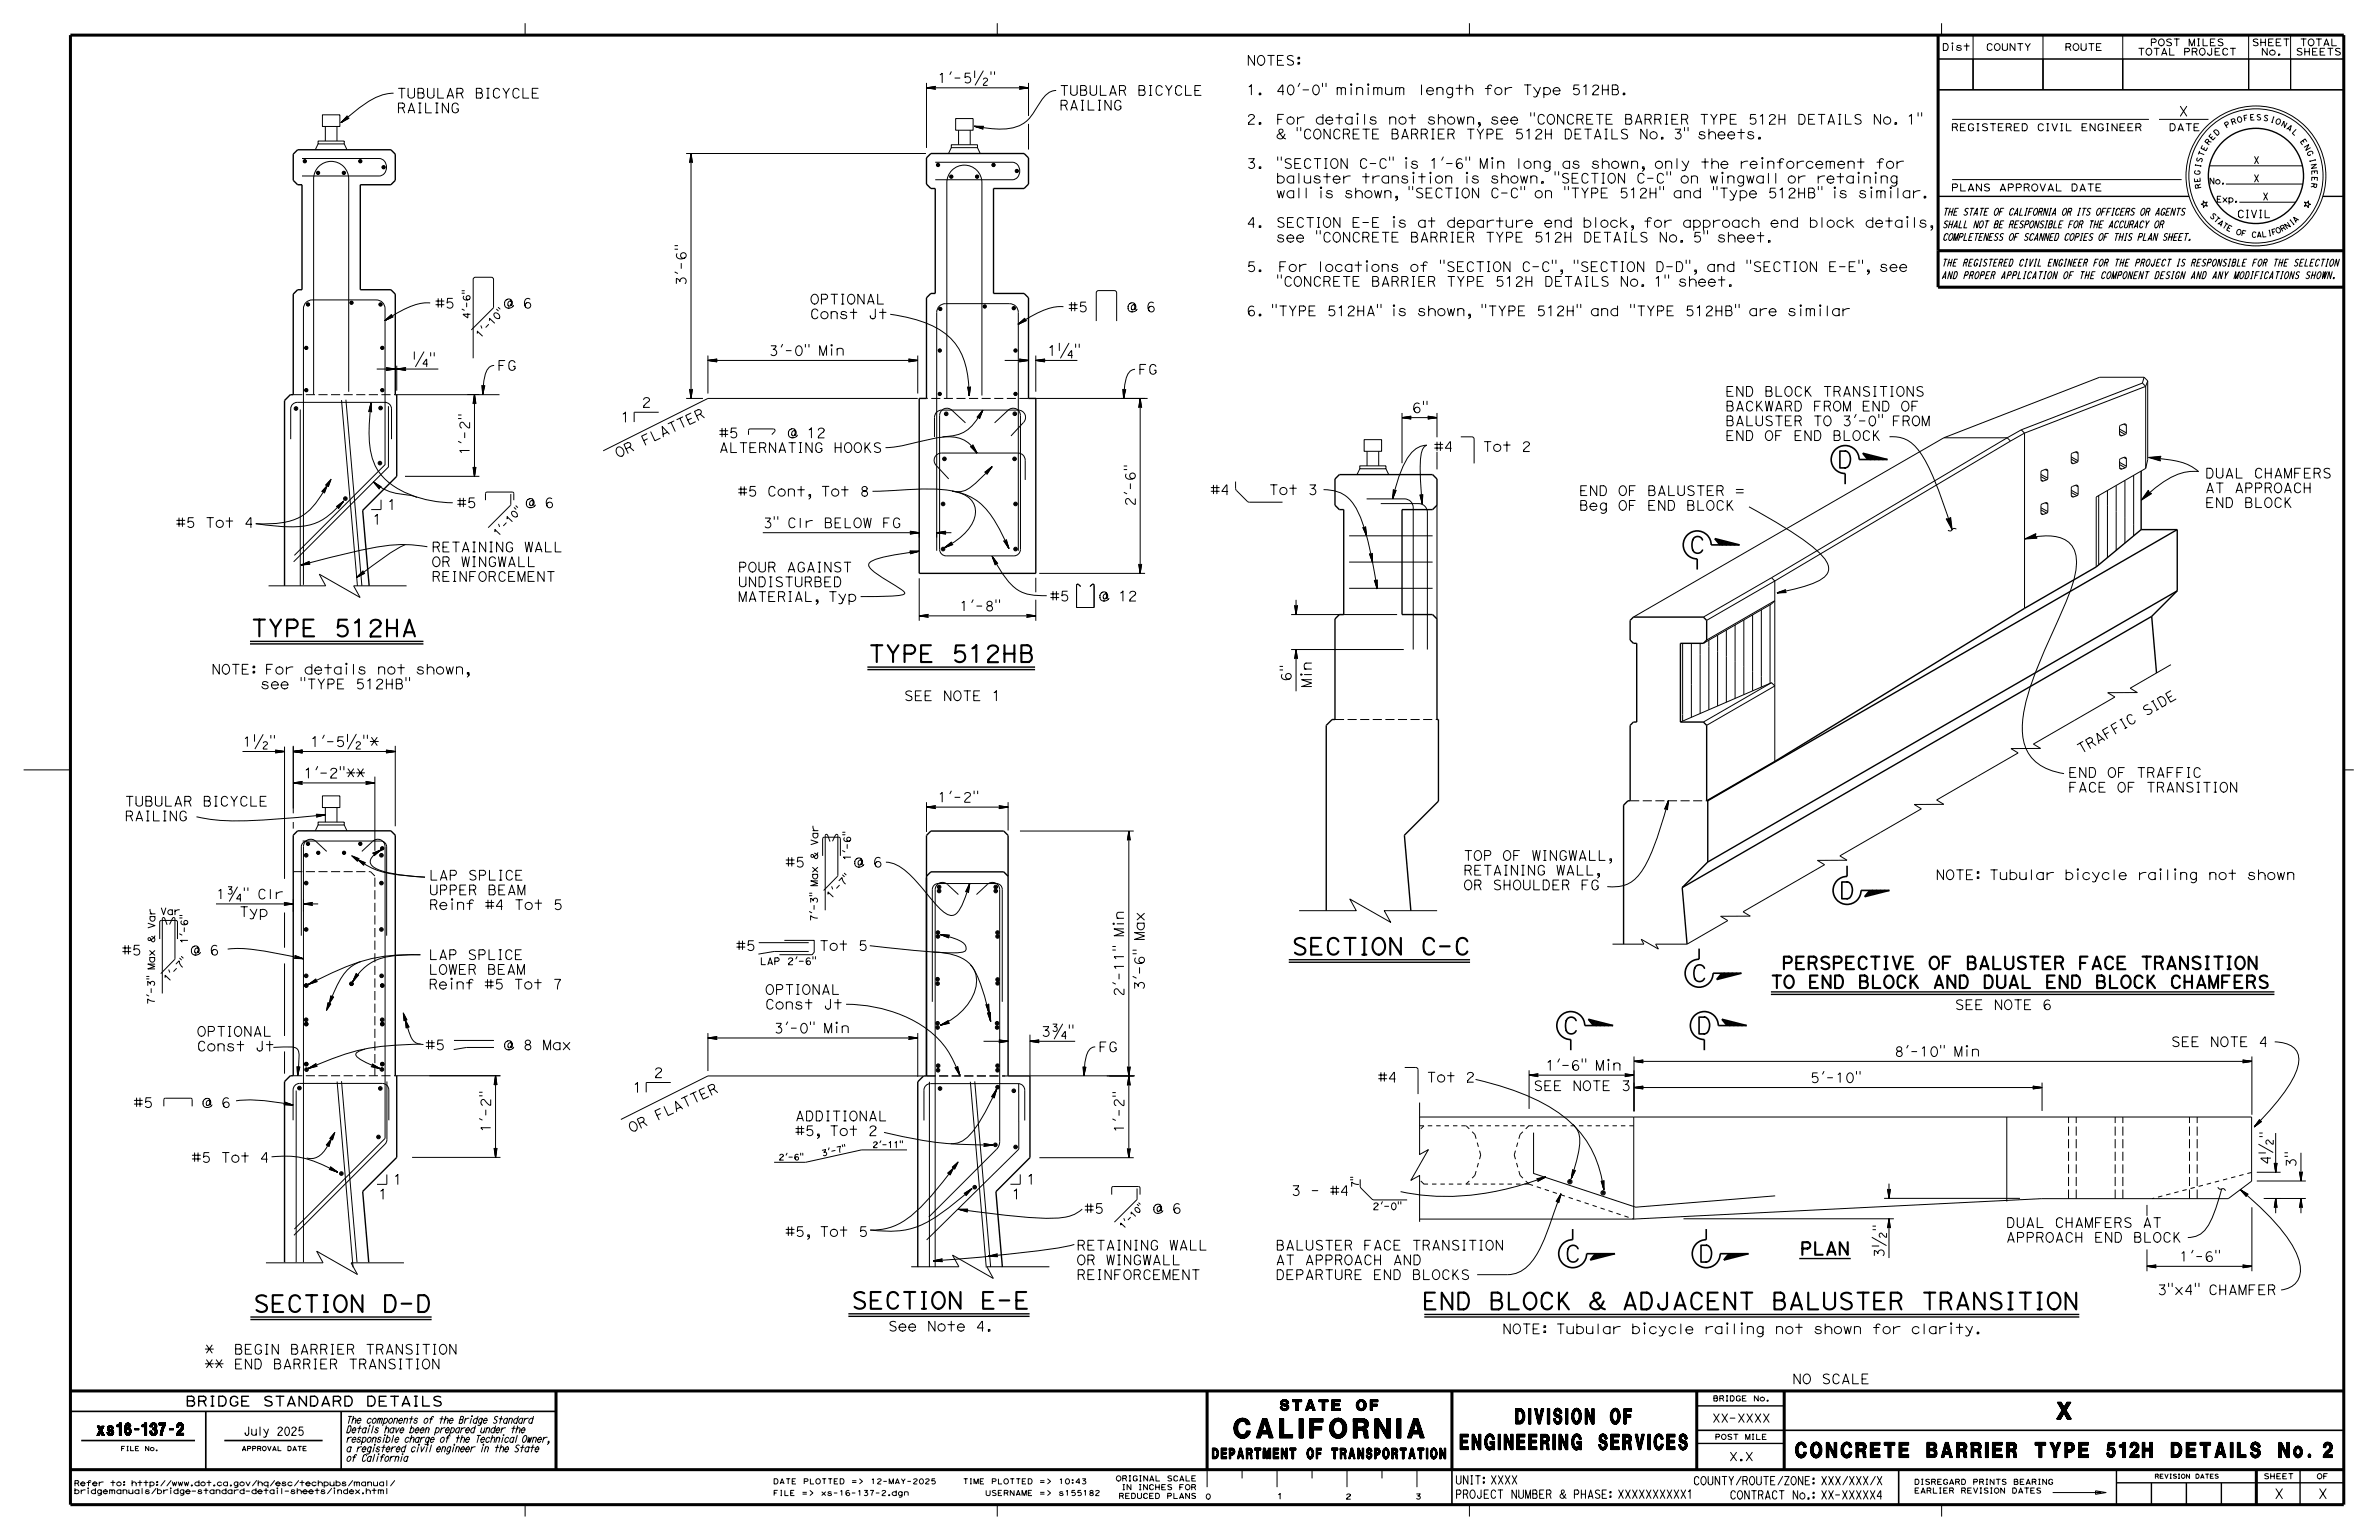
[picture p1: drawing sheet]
<svg xmlns="http://www.w3.org/2000/svg" width="432mm" height="279mm" viewBox="0 0 432 279" stroke-linecap="round" stroke-linejoin="round" font-family="sans-serif">
<defs><g id="words">
<text font-size="3.5" x="224" y="260.9">CALIFORNIA</text>
<g font-size="3">
<text x="333.4" y="84.9">D</text>
<text x="306.5" y="100.4">C</text>
<text x="45.5" y="115.5">TYPE 512HA</text>
<text x="157.6" y="120.1">TYPE 512HB</text>
<text x="333.8" y="163.1">D</text>
<text x="234.4" y="173.2">SECTION C-C</text>
<text x="306.9" y="178.1">C</text>
<text x="283.6" y="187.6">C</text>
<text x="307.8" y="187.6">D</text>
<text x="283.9" y="229">C</text>
<text x="308.2" y="229">D</text>
<text x="45.9" y="238">SECTION D-D</text>
<text x="154.5" y="237.4">SECTION E-E</text>
<text x="258.1" y="237.6">END BLOCK &amp; ADJACENT BALUSTER TRANSITION</text>
<text x="373.3" y="257.5">X</text>
</g>
<g font-size="2.8">
<text x="265" y="263">ENGINEERING SERVICES</text>
<text x="275.1" y="258.3">DIVISION OF</text>
</g>
<text font-size="2.7" x="325.9" y="264.4">CONCRETE BARRIER TYPE 512H DETAILS No. 2</text>
<g font-size="2.3">
<text x="321.3" y="179.3">TO END BLOCK AND DUAL END BLOCK CHAMFERS</text>
<text x="323.4" y="175.8">PERSPECTIVE OF BALUSTER FACE TRANSITION</text>
<text x="326.7" y="227.7">PLAN</text>
</g>
<text font-size="2.2" x="17.6" y="260.4">xs16-137-2</text>
<g font-size="1.9">
<text x="232.3" y="255.9">STATE OF</text>
<text x="220" y="264.7">DEPARTMENT OF TRANSPORTATION</text>
</g>
<g font-size="1.8">
<text x="226.2" y="11.8">NOTES:</text>
<text x="72" y="17.8">TUBULAR BICYCLE</text>
<text x="170.1" y="15">1'-5½&quot;</text>
<text x="192.3" y="17.3">TUBULAR BICYCLE</text>
<text x="226.2" y="17.2">1.</text>
<text x="231.6" y="17.2">40'-0&quot; minimum length for Type 512HB.</text>
<text x="72" y="20.5">RAILING</text>
<text x="192.3" y="20">RAILING</text>
<text x="226.2" y="22.5">2.</text>
<text x="231.6" y="22.5">For details not shown, see &quot;CONCRETE BARRIER TYPE 512H DETAILS No. 1&quot;</text>
<text x="395.4" y="21.1">X</text>
<text x="231.6" y="25.2">&amp; &quot;CONCRETE BARRIER TYPE 512H DETAILS No. 3&quot; sheets.</text>
<text x="226.2" y="30.6">3.</text>
<text x="231.6" y="35.9">wall is shown, &quot;SECTION C-C&quot; on &quot;TYPE 512H&quot; and &quot;Type 512HB&quot; is similar.</text>
<text x="231.6" y="33.2">baluster transition is shown. &quot;SECTION C-C&quot; on wingwall or retaining</text>
<text x="231.6" y="30.6">&quot;SECTION C-C&quot; is 1'-6&quot; Min long as shown, only the reinforcement for</text>
<text x="226.2" y="41.3">4.</text>
<text x="231.6" y="41.3">SECTION E-E is at departure end block, for approach end block details,</text>
<text x="231.6" y="43.9">see &quot;CONCRETE BARRIER TYPE 512H DETAILS No. 5&quot; sheet.</text>
<text x="124.5" y="51.9" transform="rotate(-90 124.5 51.9)">3'-6&quot;</text>
<text x="226.2" y="49.3">5.</text>
<text x="230.8" y="49.3">For locations of &quot;SECTION C-C&quot;, &quot;SECTION D-D&quot;, and &quot;SECTION E-E&quot;, see</text>
<text x="231.6" y="51.9">&quot;CONCRETE BARRIER TYPE 512H DETAILS No. 1&quot; sheet.</text>
<text x="79" y="55.9">#5</text>
<text x="89.1" y="55.9">@ 6</text>
<text x="147" y="57.8">Const Jt</text>
<text x="147" y="55.2">OPTIONAL</text>
<text x="193.9" y="56.6">#5</text>
<text x="202.6" y="56.6">@ 6</text>
<text x="226.2" y="57.3">6. &quot;TYPE 512HA&quot; is shown, &quot;TYPE 512H&quot; and &quot;TYPE 512HB&quot; are similar</text>
<text x="139.5" y="64.5">3'-0&quot; Min</text>
<text x="190.1" y="64.5">1¼&quot;</text>
<text x="90.3" y="67.2">FG</text>
<text x="206.6" y="67.9">FG</text>
<text x="313.1" y="71.9">END BLOCK TRANSITIONS</text>
<text x="112.6" y="76.6">1</text>
<text x="116.5" y="73.9">2</text>
<text x="256.3" y="74.9">6&quot;</text>
<text x="313.1" y="77.2">BALUSTER TO 3'-0&quot; FROM</text>
<text x="313.1" y="74.6">BACKWARD FROM END OF</text>
<text x="85.2" y="82.6" transform="rotate(-90 85.2 82.6)">1'-2&quot;</text>
<text x="112.1" y="83.1" transform="rotate(-25 112.1 83.1)">O R</text>
<text x="116.9" y="80.9" transform="rotate(-25 116.9 80.9)">F L A T T E R</text>
<text x="130.5" y="82.1">ALTERNATING HOOKS</text>
<text x="130.5" y="79.4">#5</text>
<text x="140.4" y="79.4">@ 12</text>
<text x="260.3" y="81.9">#4</text>
<text x="268.2" y="81.9">Tot 2</text>
<text x="313.1" y="79.9">END OF END BLOCK</text>
<text x="219.7" y="89.7">#4</text>
<text x="229.1" y="89.7">Tot 3</text>
<text x="286.6" y="89.9">END OF BALUSTER =</text>
<text x="400.2" y="89.4">AT APPROACH</text>
<text x="400.2" y="86.7">DUAL CHAMFERS</text>
<text x="31.9" y="95.7">#5 Tot 4</text>
<text x="67.6" y="95.1">1</text>
<text x="70.3" y="92.4">1</text>
<text x="82.9" y="92.1">#5</text>
<text x="93.1" y="92.1">@ 6</text>
<text x="133.9" y="90">#5 Cont, Tot 8</text>
<text x="138.4" y="95.8">3&quot; Clr BELOW FG</text>
<text x="206.1" y="91.9" transform="rotate(-90 206.1 91.9)">2'-6&quot;</text>
<text x="286.6" y="92.6">Beg OF END BLOCK</text>
<text x="400.2" y="92.1">END BLOCK</text>
<text x="78.3" y="100.1">RETAINING WALL</text>
<text x="78.3" y="105.5">REINFORCEMENT</text>
<text x="78.3" y="102.8">OR WINGWALL</text>
<text x="133.9" y="106.5">UNDISTURBED</text>
<text x="133.9" y="103.8">POUR AGAINST</text>
<text x="133.9" y="109.1">MATERIAL, Typ</text>
<text x="174.1" y="110.8">1'-8&quot;</text>
<text x="190.6" y="109">#5</text>
<text x="197.7" y="109">@ 12</text>
<text x="38.4" y="122.3">NOTE: For details not shown,</text>
<text x="234.3" y="123.6" transform="rotate(-90 234.3 123.6)">6&quot;</text>
<text x="238" y="124.8" transform="rotate(-90 238 124.8)">Min</text>
<text x="164.1" y="127.1">SEE NOTE 1</text>
<text x="389.5" y="130" transform="rotate(-30 389.5 130)">S I D E</text>
<text x="44" y="135.5">1½&quot;</text>
<text x="56.3" y="135.5">1'-5½&quot;*</text>
<text x="377.6" y="136.8" transform="rotate(-30 377.6 136.8)">T R A F F I C</text>
<text x="55.1" y="141.1">1'-2&quot;**</text>
<text x="375.4" y="143.7">FACE OF TRANSITION</text>
<text x="375.4" y="141">END OF TRAFFIC</text>
<text x="22.6" y="148.9">RAILING</text>
<text x="22.6" y="146.3">TUBULAR BICYCLE</text>
<text x="170.1" y="145.5">1'-2&quot;</text>
<text x="77.9" y="159.7">LAP SPLICE</text>
<text x="142.5" y="157.3">#5</text>
<text x="152.7" y="157.3">@ 6</text>
<text x="265.6" y="161.4">OR SHOULDER FG</text>
<text x="265.6" y="158.8">RETAINING WALL,</text>
<text x="265.6" y="156.1">TOP OF WINGWALL,</text>
<text x="351.3" y="159.6">NOTE: Tubular bicycle railing not shown</text>
<text x="39.2" y="163.1">1¾&quot; Clr</text>
<text x="43.4" y="166.3">Typ</text>
<text x="77.9" y="165">Reinf #4 Tot 5</text>
<text x="77.9" y="162.4">UPPER BEAM</text>
<text x="22.1" y="173.3">#5</text>
<text x="32.3" y="173.3">@ 6</text>
<text x="133.6" y="172.4">#5</text>
<text x="148.7" y="172.4">Tot 5</text>
<text x="77.8" y="179.4">Reinf #5 Tot 7</text>
<text x="77.8" y="176.8">LOWER BEAM</text>
<text x="77.8" y="174.1">LAP SPLICE</text>
<text x="207.7" y="179.7" transform="rotate(-90 207.7 179.7)">3'-6&quot; Max</text>
<text x="138.9" y="183.1">Const Jt</text>
<text x="138.9" y="180.4">OPTIONAL</text>
<text x="204" y="180.8" transform="rotate(-90 204 180.8)">2'-11&quot; Min</text>
<text x="354.8" y="183.2">SEE NOTE 6</text>
<text x="35.7" y="190.7">Const Jt</text>
<text x="35.7" y="188">OPTIONAL</text>
<text x="77.2" y="190.5">#5</text>
<text x="87.8" y="190.5">@ 8 Max</text>
<text x="140.4" y="187.4">3'-0&quot; Min</text>
<text x="188.9" y="188">3¾&quot;</text>
<text x="199.4" y="190.8">FG</text>
<text x="343.8" y="191.7">8'-10&quot; Min</text>
<text x="394" y="189.9">SEE NOTE 4</text>
<text x="118.6" y="195.5">2</text>
<text x="250.1" y="196.3">#4</text>
<text x="258" y="196.3">Tot 2</text>
<text x="278.3" y="197.9">SEE NOTE 3</text>
<text x="280.5" y="194.2">1'-6&quot; Min</text>
<text x="328.5" y="196.4">5'-10&quot;</text>
<text x="24.2" y="200.9">#5</text>
<text x="34.4" y="200.9">@ 6</text>
<text x="114.8" y="198.2">1</text>
<text x="119.3" y="203.3" transform="rotate(-25 119.3 203.3)">F L A T T E R</text>
<text x="144.3" y="203.4">ADDITIONAL</text>
<text x="89.1" y="205.5" transform="rotate(-90 89.1 205.5)">1'-2&quot;</text>
<text x="114.5" y="205.5" transform="rotate(-25 114.5 205.5)">O R</text>
<text x="144.3" y="206">#5, Tot 2</text>
<text x="204" y="205.5" transform="rotate(-90 204 205.5)">1'-2&quot;</text>
<text x="34.8" y="210.9">#5 Tot 4</text>
<text x="71.3" y="214.9">1</text>
<text x="186.3" y="214.9">1</text>
<text x="416.7" y="211.9" transform="rotate(-90 416.7 211.9)">3&quot;</text>
<text x="68.6" y="217.5">1</text>
<text x="183.6" y="217.5">1</text>
<text x="196.8" y="220.1">#5</text>
<text x="207" y="220.1">@ 6</text>
<text x="234.3" y="216.9">3 - #4</text>
<text x="142.5" y="224.3">#5, Tot 5</text>
<text x="195.4" y="226.8">RETAINING WALL</text>
<text x="231.5" y="226.8">BALUSTER FACE TRANSITION</text>
<text x="364.1" y="225.4">APPROACH END BLOCK</text>
<text x="364.1" y="222.7">DUAL CHAMFERS AT</text>
<text x="195.4" y="232.2">REINFORCEMENT</text>
<text x="195.4" y="229.5">OR WINGWALL</text>
<text x="231.5" y="232.2">DEPARTURE END BLOCKS</text>
<text x="231.5" y="229.5">AT APPROACH AND</text>
<text x="342" y="228.2" transform="rotate(-90 342 228.2)">3½</text>
<text x="395.5" y="228.9">1'-6&quot;</text>
<text x="391.5" y="234.9">3&quot;x4&quot; CHAMFER</text>
<text x="37.1" y="245.7">*</text>
<text x="42.4" y="245.7">BEGIN BARRIER TRANSITION</text>
<text x="161.2" y="241.5">See Note 4.</text>
<text x="272.7" y="242">NOTE: Tubular bicycle railing not shown for clarity.</text>
<text x="37.1" y="248.4">**</text>
<text x="42.4" y="248.4">END BARRIER TRANSITION</text>
<text x="325.3" y="251.1">NO SCALE</text>
<text x="33.6" y="255.1">BRIDGE STANDARD DETAILS</text>
<text x="412.8" y="271.9">X</text>
<text x="420.7" y="271.9">X</text>
</g>
<g font-size="1.5">
<text x="44.2" y="260.4">July 2025</text>
<text x="310.7" y="258">XX-XXXX</text>
<text x="264.1" y="269.3">UNIT: XXXX</text>
<text x="307.3" y="269.4">COUNTY/ROUTE/ZONE: XXX/XXX/X</text>
<text x="313.8" y="265">X.X</text>
<text x="264.1" y="271.8">PROJECT NUMBER &amp; PHASE: XXXXXXXXXX1</text>
<text x="313.9" y="272">CONTRACT No.: XX-XXXXX4</text>
</g>
<text font-size="1.4" x="406" y="39.5">CIVIL</text>
<g font-size="1.3">
<text x="354.1" y="23.7">REGISTERED CIVIL ENGINEER</text>
<text x="393.6" y="23.7">DATE</text>
<text x="409" y="29.7">X</text>
<text x="354.1" y="34.7">PLANS APPROVAL DATE</text>
<text x="409" y="33">X</text>
<text x="352.5" y="41.3">SHALL NOT BE RESPONSIBLE FOR THE ACCURACY OR</text>
<text x="352.5" y="39.1">THE STATE OF CALIFORNIA OR ITS OFFICERS OR AGENTS</text>
<text x="410.7" y="36.3">X</text>
<text x="352.5" y="43.6">COMPLETENESS OF SCANNED COPIES OF THIS PLAN SHEET.</text>
<text x="352.4" y="50.6">AND PROPER APPLICATION OF THE COMPONENT DESIGN AND ANY MODIFICATIONS SHOWN.</text>
<text x="352.4" y="48.3">THE REGISTERED CIVIL ENGINEER FOR THE PROJECT IS RESPONSIBLE FOR THE SELECTION</text>
<text x="62.8" y="263.4">a registered civil engineer in the State</text>
<text x="62.8" y="261.7">responsible charge of the Technical Owner,</text>
<text x="62.8" y="260">Details have been prepared under the</text>
<text x="62.8" y="258.2">The components of the Bridge Standard</text>
<text x="62.8" y="265.1">of California</text>
</g>
<g font-size="1.2">
<text x="352.5" y="9.2">Dist</text>
<text x="360.4" y="9.2">COUNTY</text>
<text x="374.7" y="9.2">ROUTE</text>
<text x="388" y="10">TOTAL PROJECT</text>
<text x="390.2" y="8.3">POST MILES</text>
<text x="408.7" y="8.3">SHEET</text>
<text x="410.4" y="10">No.</text>
<text x="416.7" y="10">SHEETS</text>
<text x="417.4" y="8.3">TOTAL</text>
<text x="85.3" y="57.9" transform="rotate(-90 85.3 57.9)">4'-6&quot;</text>
<text x="87.1" y="61.4" transform="rotate(-47 87.1 61.4)">1 ' - 1 0 &quot;</text>
<text x="93.4" y="94.2" transform="rotate(-47 93.4 94.2)">0 &quot;</text>
<text x="90.3" y="97.4" transform="rotate(-47 90.3 97.4)">1 ' - 1</text>
<text x="148.4" y="155.9" transform="rotate(-90 148.4 155.9)">&amp;</text>
<text x="148.4" y="153.4" transform="rotate(-90 148.4 153.4)">Var</text>
<text x="154.4" y="156.1" transform="rotate(-90 154.4 156.1)">1'-6&quot;</text>
<text x="29.1" y="166">Var</text>
<text x="148.4" y="167.2" transform="rotate(-90 148.4 167.2)">7'-3&quot; Max</text>
<text x="150.8" y="163.2" transform="rotate(-47 150.8 163.2)">1 ' - 7 &quot;</text>
<text x="28.1" y="171" transform="rotate(-90 28.1 171)">&amp;</text>
<text x="28.1" y="168.5" transform="rotate(-90 28.1 168.5)">Var</text>
<text x="34" y="171.2" transform="rotate(-90 34 171.2)">1'-6&quot;</text>
<text x="30.5" y="178.3" transform="rotate(-47 30.5 178.3)">1 ' - 7 &quot;</text>
<text x="137.9" y="175">LAP 2'-6&quot;</text>
<text x="28" y="182.3" transform="rotate(-90 28 182.3)">7'-3&quot; Max</text>
<text x="246.6" y="215.5" transform="rotate(-90 246.6 215.5)">7&quot;</text>
<text x="249.1" y="219.5">2'-0&quot;</text>
</g>
<g font-size="1.1">
<text x="400.9" y="33.4">No.</text>
<text x="402.3" y="36.7">Exp.</text>
<text x="149.3" y="209.8" transform="rotate(-13 149.3 209.8)">3 ' - 7 &quot;</text>
<text x="158.4" y="208.2">2'-11&quot;</text>
<text x="141.3" y="210.5">2'-6&quot;</text>
<text x="203.9" y="223" transform="rotate(-47 203.9 223)">1 ' - 1 0 &quot;</text>
</g>
<g font-size="1">
<text x="404.1" y="23.3" transform="rotate(-31 404.1 23.3)">P</text>
<text x="405.1" y="22.7" transform="rotate(-20 405.1 22.7)">R</text>
<text x="406.1" y="22.3" transform="rotate(-15 406.1 22.3)">O</text>
<text x="407.3" y="22" transform="rotate(-10 407.3 22)">F</text>
<text x="408.4" y="21.8" transform="rotate(-4 408.4 21.8)">E</text>
<text x="409.5" y="21.8" transform="rotate(1 409.5 21.8)">S</text>
<text x="410.7" y="21.8" transform="rotate(12 410.7 21.8)">S</text>
<text x="412" y="22.1" transform="rotate(17 412 22.1)">I</text>
<text x="412.9" y="22.3" transform="rotate(22 412.9 22.3)">O</text>
<text x="413.9" y="22.8" transform="rotate(28 413.9 22.8)">N</text>
<text x="414.9" y="23.3" transform="rotate(33 414.9 23.3)">A</text>
<text x="399.6" y="29.6" transform="rotate(-74 399.6 29.6)">S</text>
<text x="399.9" y="28.5" transform="rotate(-69 399.9 28.5)">T</text>
<text x="400.3" y="27.5" transform="rotate(-63 400.3 27.5)">E</text>
<text x="400.9" y="26.4" transform="rotate(-53 400.9 26.4)">R</text>
<text x="401.5" y="25.5" transform="rotate(-47 401.5 25.5)">E</text>
<text x="402.3" y="24.7" transform="rotate(-42 402.3 24.7)">D</text>
<text x="415.9" y="24" transform="rotate(44 415.9 24)">L</text>
<text x="417.4" y="25.6" transform="rotate(55 417.4 25.6)">E</text>
<text x="418.1" y="26.6" transform="rotate(60 418.1 26.6)">N</text>
<text x="418.6" y="27.6" transform="rotate(65 418.6 27.6)">G</text>
<text x="419.2" y="28.9" transform="rotate(76 419.2 28.9)">I</text>
<text x="419.4" y="29.8" transform="rotate(81 419.4 29.8)">N</text>
<text x="399.3" y="31.8" transform="rotate(-85 399.3 31.8)">G</text>
<text x="399.4" y="33.1" transform="rotate(-96 399.4 33.1)">E</text>
<text x="399.4" y="30.5" transform="rotate(-79 399.4 30.5)">I</text>
<text x="399.6" y="34.2" transform="rotate(-101 399.6 34.2)">R</text>
<text x="419.5" y="33.1" transform="rotate(98 419.5 33.1)">R</text>
<text x="419.6" y="30.9" transform="rotate(87 419.6 30.9)">E</text>
<text x="419.6" y="32" transform="rotate(92 419.6 32)">E</text>
<text x="401" y="39.2" transform="rotate(46 401 39.2)">S</text>
<text x="401.7" y="39.9" transform="rotate(41 401.7 39.9)">T</text>
<text x="402.4" y="40.6" transform="rotate(37 402.4 40.6)">A</text>
<text x="403.2" y="41.1" transform="rotate(32 403.2 41.1)">T</text>
<text x="404" y="41.7" transform="rotate(27 404 41.7)">E</text>
<text x="415" y="41.6" transform="rotate(-34 415 41.6)">N</text>
<text x="416" y="40.9" transform="rotate(-38 416 40.9)">I</text>
<text x="416.6" y="40.5" transform="rotate(-43 416.6 40.5)">A</text>
<text x="405.7" y="42.4" transform="rotate(18 405.7 42.4)">O</text>
<text x="406.7" y="42.7" transform="rotate(13 406.7 42.7)">F</text>
<text x="408.6" y="43" transform="rotate(4 408.6 43)">C</text>
<text x="409.6" y="43.1" transform="rotate(-1 409.6 43.1)">A</text>
<text x="410.5" y="43" transform="rotate(-6 410.5 43)">L</text>
<text x="411.7" y="42.9" transform="rotate(-10 411.7 42.9)">I</text>
<text x="412.4" y="42.7" transform="rotate(-15 412.4 42.7)">F</text>
<text x="413.3" y="42.4" transform="rotate(-24 413.3 42.4)">O</text>
<text x="414.2" y="42.1" transform="rotate(-29 414.2 42.1)">R</text>
<text x="310.9" y="254.2">BRIDGE No.</text>
<text x="311.2" y="261.2">POST MILE</text>
<text x="13.4" y="269.6">Refer to: http://www.dot.ca.gov/hq/esc/techpubs/manual/</text>
<text x="140.3" y="269.2">DATE PLOTTED =&gt;</text>
<text x="158" y="269.2">12-MAY-2025</text>
<text x="174.7" y="269.2">TIME PLOTTED =&gt;</text>
<text x="192.1" y="269.2">10:43</text>
<text x="202.5" y="268.7">ORIGINAL SCALE</text>
<text x="347.4" y="269.3">DISREGARD PRINTS BEARING</text>
<text x="410.8" y="268.3">SHEET</text>
<text x="420.5" y="268.3">OF</text>
<text x="13.4" y="271">bridgemanuals/bridge-standard-detail-sheets/index.html</text>
<text x="140.3" y="271.3">FILE =&gt;</text>
<text x="149" y="271.3">xs-16-137-2.dgn</text>
<text x="178.8" y="271.3">USERNAME =&gt;</text>
<text x="192.1" y="271.3">s155182</text>
<text x="203" y="271.9">REDUCED PLANS</text>
<text x="203.6" y="270.3">IN INCHES FOR</text>
<text x="218.8" y="272">0</text>
<text x="231.8" y="271.9">1</text>
<text x="244.2" y="272">2</text>
<text x="256.9" y="272">3</text>
<text x="347.4" y="270.9">EARLIER REVISION DATES</text>
</g>
<g font-size=".8">
<text x="21.9" y="263.2">FILE No.</text>
<text x="43.8" y="263.2">APPROVAL DATE</text>
<text x="391.1" y="268.2">REVISION DATES</text>
</g>
</g></defs>
<g fill="none" stroke="#000" stroke-width=".18">
<path d="M71.4 16.9a12 12 0 0 0-7.1 3.4l-2.4 1.9M95.3 4.2v2.2M168.2 15v11.8M168.2 15.9h18.5M168.2 15.9l1.5 .1M168.2 15.9l1.6 .2M168.2 15.9l1.6 .3v-.1M169.7 15.9h-1.5M169.8 15.8v.3M169.8 15.8l-1.6 .1M169.8 15.8v-.1l-1.6 .2M169.8 15.7l-1.6 .2"/>
<path d="M172.7 13l-.3 .6M176.9 12.8v1.3M178.5 14.4a.37 .37 0 0 1 .5-.2 .37 .37 0 0 1 .2 .4l-.7 .7v.2h.7M178.5 12.8l-1.5 2.7M179.9 13v.6M180.5 13v.6M181 4.2v2.2M185 15.7l1.7 .2M185.1 15.8v.3M185.1 15.8l-.1-.1 1.7 .2M185.1 15.8l1.6 .1M185.1 15.9h1.6"/>
<path d="M186.7 15.9l-1.6 .2M186.7 15.9l-1.6 .1M186.7 15v6M186.7 15.9l-1.7 .2M186.7 15.9l-1.7 .3 .1-.1M191.7 16.4a3.2 3.2 0 0 0-2.6 1.7l-1 1.5a6.4 6.4 0 0 1-6.1 3.8l-2.1-.1-3-.4M235.9 15.1l-.3 .6M240 15.1v.6M240.7 15.1v.6M245.2 15.9v1.3M248.3 15.9v1.3M266.7 4.2v2.2"/>
<path d="M351.8 10.7h6.3v5.6h-6.3zM351.8 10.7h73.6M352.4 4.2v2.2M354.4 8.3v.9M358.1 10.7h12.7v5.6h-12.7zM358.1 6.4v9.9M370.8 6.4v9.9M370.8 10.7h14.5v5.6h-14.5zM385.3 10.7h22.8v5.6h-22.8zM385.3 6.4v9.9M408.1 6.4v9.9M408.1 10.7h7.7v5.6h-7.7z"/>
<path d="M415.8 6.4v9.9M415.8 10.7h9.6v5.6h-9.6zM54.8 28.8h14a1.61 1.61 0 0 1 1.4 1.5 1.61 1.61 0 0 1-1.4 1.6h-14M55.3 29.2l.1 .1zM57.7 31.3l.1 .1zM57.7 26.1l-.5 1.1M57.7 25.6h4.8v.5h-4.8zM58.5 20.8h3.2v2.1h-3.2zM59 22.9v2.7M61.2 22.9v2.7M62.4 31.3l.1 .1zM62.5 26.1l.5 1.1"/>
<path d="M63 21.1l-1.1 1.1M63.1 21.2l-1.2 1M63.1 21.3l.1 .1M63.1 21.3l-.1-.3-1.1 1.2M63.1 21.3l-1.2 .9M63.1 21.4l-1.2 .8M63.2 21.4h.2l-1.5 .8M63.2 21.4l-1.3 .8M63.3 21.4l-1.4 .8M65.4 29.2v.1zM69.6 30.3l.1 .1zM124.5 27.9h43.6"/>
<path d="M125.4 27.9l.1 1.5M125.4 27.9l-.3 1.6 .2-.1M125.4 27.9l.2 1.5M125.4 27.9l-.2 1.6M125.4 27.9v44.4M125.4 27.9l.2 1.6M125.4 27.9v1.5M125.4 27.9l-.1 1.5M125.4 27.9l.3 1.6-.1-.1M125.6 29.4h-.3M169.7 29.4h14.1a1.61 1.61 0 0 1 1.3 1.6 1.61 1.61 0 0 1-1.3 1.6h-14.1M170.2 29.9l.1 .1z"/>
<path d="M172.6 32l.1 .1zM172.7 26.8l-.5 1.1M172.7 26.3h4.7v.5h-4.7zM173.5 21.5h3.1v2.1h-3.1zM174 23.6v2.7M176.1 23.6v2.7M176.9 22.9l1.5 .5M176.9 22.9l1.5 .2M176.9 22.9l1.6 .6-.1-.2M176.9 22.9l1.6 .1M176.9 22.9l1.5 .3M176.9 22.9l1.5 .4"/>
<path d="M176.9 22.9h1.7l-.2 .1M176.9 22.9l1.5 .1M176.9 22.9l1.4 .2M177.3 32l.1 .1zM177.4 26.8l.5 1.1M178.3 23.1l.1 .2M178.4 23l-.1 .1M180.3 29.9l.1 .1zM184.5 31l.1 .1zM186.7 22.5v4.6M231.9 28.5v.6M232.6 28.5v.6"/>
<path d="M235.4 23.1v.6M236.1 23.1v.6M239.8 34.6v1.3M246.4 21.2v1.3M252.2 28.5v.6M252.9 28.5v.6M253 40v1.3M255.2 29.3v1.3M255.8 33.8v.6M256.4 33.8v.6M256.5 31.9v1.3M259.6 31.9v1.3"/>
<path d="M262 28.5l-.3 .6M266.1 28.5v.6M266.3 31.9v1.3M266.7 28.5v.6M270.9 29.3v1.3M276.1 33.8v.6M276.7 33.8v.6M277.8 20.4v.7M278.5 20.4v.7M282.3 31.1v.7M282.9 31.1v.7M284 33.8v.6"/>
<path d="M284.7 33.8v.6M301.3 33.8v.6M301.9 33.8v.6M302.6 31.1v.7M303.2 31.1v.7M305.7 23.1v.6M306.4 23.1v.6M311 33.8v.6M311.6 33.8v.6M312.6 31.9v1.3M319.9 29.3v1.3M330 33.8v.6"/>
<path d="M330.7 33.8v.6M333 34.6v1.3M337.4 31.9v1.3M339.7 34.6v1.3M340.5 31.9v1.3M343.2 34.6v1.3M346.2 40v1.3M348.1 20.4v.7M348.8 20.4v.7M354.3 32.6h41.7M354.3 21.7h35.7M391.9 21.7h9"/>
<path d="M399.9 36.4l.3 .4 .4-.1-.2 .3 .2 .4-.4-.1-.3 .4v-.5l-.4-.1 .4-.2zM401 30.1h16.9M404 33.4h14M406.5 36.7h10.2M418.3 36.7l.4 .1 .3-.3v.4l.4 .2-.4 .1v.5l-.3-.4-.4 .1 .2-.4zM55.9 55.2v.1zM63.8 54.9v.1zM69 55.2l.1 .1zM71.1 57.1l-1.3 1.1M71.1 57.2v-.2l-1.3 1.2M71.1 57.2l-1.3 1M71.1 57.2v.2"/>
<path d="M71.1 57.3l-1.3 .9M71.1 57.4h.1M71.1 57.4l-1.3 .8M71.2 57.4l-1.4 .8M71.2 57.4l.2 .1-1.6 .7M71.3 57.5l-1.5 .7M78.1 55a9.9 9.9 0 0 0-5.9 1.7l-2.4 1.5M83.9 52.7h.4M83.9 53.2h.4M83.9 56.1l.4 .2M85.5 59.9l4.1-4.1v-5.1l-.2-.3-3.1-.1-.2 .1-.2 .3v14.3M122.4 44.6h.7"/>
<path d="M122.4 45.2h.7M122.5 49.3l.5 .3M161.6 57a22.3 22.3 0 0 1 9.5 3.2 11.2 11.2 0 0 1 4.6 8.6l.2 3M170.6 56l.1 .1zM178.7 55.6h.1zM184 55.9v.1zM186 57.9v-.2l-1.2 1.2M186 57.9l-1.2 1M186 57.9v.1M186 57.8l-1.2 1.1M186 58l.2 .1M186 58l-1.2 .9"/>
<path d="M186.1 58.1l-1.3 .8M186.2 58.1l.1 .1-1.5 .7M186.2 58.1l-1.4 .8M193 55.6a9.9 9.9 0 0 0-5.8 1.8l-2.4 1.5M199 58.3v-5.2l.2-.3 .2-.1h2.9l.3 .2 .1 5.4M231 55.2v.6M231.6 55.2v.6M231.9 49.9v.6M232.6 49.9v.6M239 41.8v.7M239.6 41.8v.7M248.1 48v1.3"/>
<path d="M250 55.2v.6M250.7 55.2v.6M253 56v1.3M261.5 47.2v.6M262.1 47.2v.6M269 55.2v.6M269.6 55.2v.6M281.8 47.2v.6M282.4 47.2v.6M285.7 47.2v.6M286.3 55.2v.6M286.4 47.2v.6"/>
<path d="M286.9 55.2v.6M296 55.2v.6M296.6 55.2v.6M302.2 49.9v.6M302.9 49.9v.6M306.1 47.2v.6M306.7 47.2v.6M309.3 41.8v.7M309.9 41.8v.7M315 55.2v.6M315.7 55.2v.6M317.1 47.2v.6"/>
<path d="M317.7 47.2v.6M326.8 56v1.3M330.4 56v1.3M337.4 47.2v.6M338.1 47.2v.6M54.5 74.3v32M55.5 70.8h.1zM55.5 63.1l.1 .1zM62 72.6l2.9 33.7M62.8 72.5l2.9 33.8M63.3 71.1v-38.6a3.2 3.2 0 0 0-3.2-3.2 3.2 3.2 0 0 0-3.2 3.2v39.1M67.2 74.6l.1 .1"/>
<path d="M67.2 74.6h-.2M67.3 73.1v1.6M67.3 73.1l-.1 1.5M67.3 73.1l-.3 1.6M67.3 73.1a31.1 31.1 0 0 0 0 9 9.5 9.5 0 0 0 5.4 6.8 20.9 20.9 0 0 0 9.5 2.3M67.3 73.1l.1 1.6M67.3 73.1l-.2 1.5M67.3 73.1l-.3 1.5M67.3 73.1l.2 1.7-.2-.1M67.3 73.1l-.4 1.6 .1-.1M67.3 73.1v1.5M68.4 67h3.3"/>
<path d="M69.3 70.8h.1zM69.3 63.1l.1 .1zM69.9 73a1.19 1.19 0 0 1 1.2 1.2v5.5M70 73h-16a1.19 1.19 0 0 0-1.2 1.2v5.5M70 72.9v.1M70.1 66.7l1.6 .3M70.2 66.8l1.5 .2M70.2 66.8l-.1-.1 1.6 .3M70.2 66.8v.3M70.2 66.9l1.5 .1M70.5 73.7v11l-17.2 17.2M71.7 67l-1.6 .2 .1-.1"/>
<path d="M71.7 67l-1.6 .2M71.7 67h-1.5M71.7 67l-1.5 .1M72 67l1.6 .2M72 67h7.6M72 71.6h18.7M72 66.4v4.5M72 67l1.6 .1M72 67h1.5M72 67l1.7 .2-.1-.1M73.5 66.9l-1.5 .1M73.6 66.8v.3"/>
<path d="M73.6 66.8l.1-.1-1.7 .3M73.6 66.8l-1.6 .2M73.6 66.7l-1.6 .3M75.2 63.8v1.4M76.9 63.8l-1.5 2.7M77.5 66.1h-.7l.6-.9v1.3M78.2 64v.6M78.8 64v.6M83.1 75.3h.7M83.1 75.9h.7M86 73.2h.3M86.1 71.6v14.8"/>
<path d="M86.1 71.6l.2 1.6M86.1 71.6l-.1 1.5M86.1 71.6l-.1 1.6M86.1 71.6l.3 1.7-.1-.1M86.1 71.6l.1 1.5M86.1 71.6l-.3 1.7 .2-.1M86.1 71.6l-.2 1.6M87.5 69.9l.1 1.7M87.6 70l.1 .1M87.6 70v1.6M87.6 70l-.1-.1 .1 1.7M87.7 70l-.1 1.6"/>
<path d="M87.7 70.1l-.1 1.5M87.8 70l-.2 1.6M87.9 70l-.3 1.6M87.9 70l-.2 .1M87.9 70l.1-.1-.4 1.7M89.7 66.3a1.8 1.8 0 0 0-1.6 1.6l-.3 1.5-.2 2.2M119.6 74.8h-4.5v1.8M124.5 72.3h3.1M125.2 70.7l.2 1.6M125.3 70.7l.1 1.6M125.3 70.7l-.2-.1 .3 1.7M125.3 70.7h.3"/>
<path d="M125.4 70.7v1.6M125.5 70.7l-.1 1.6M125.6 70.7l.1-.1-.3 1.7M125.6 70.7l-.2 1.6M128.5 64.5v6.9M128.5 65.4l1.5 .1M128.5 65.4l1.6 .1M128.5 65.4l1.7 .3-.1-.2M128.5 65.4h38.1M128.5 65.4l1.6 .2M130 65.3l-1.5 .1M130.1 65.3l-1.6 .1"/>
<path d="M130.1 65.3l.1-.2-1.7 .3M130.1 65.3v.2M130.1 65.2l-1.6 .2M140.4 77.8h-4.3l-.2 .2v.9M140.6 78.3l-.5 .5M142.1 62.4l-.3 .6M146.2 62.4v.6M146.8 62.4v.6M150.9 63.2v1.3M164.9 65.2l1.7 .2M165 65.3v.2M165 65.3l-.1-.2 1.7 .3"/>
<path d="M165 65.3l1.6 .1M166.6 65.4l-1.6 .1M166.6 72.3h-38.1l-19 9.5M166.6 64.5v6.9M166.6 65.4l-1.7 .2M166.6 65.4l-1.7 .3 .1-.2M170.5 71.4l.1 .1zM170.5 63.6h.1zM170.5 75.4v24.3a1.19 1.19 0 0 0 1.2 1.2h12.3a1.19 1.19 0 0 0 1.2-1.2v-24.3a1.32 1.32 0 0 0-.8-1.2 1.32 1.32 0 0 0-1.4 .3l-2.5 2.2M170.5 75.4a1.32 1.32 0 0 1 .9-1.2 1.32 1.32 0 0 1 1.4 .3l2.4 2.2M175.7 70.2l.2 1.6M175.8 70.3h.1"/>
<path d="M175.8 70.3l-.2-.1 .3 1.6M175.8 70.3l.1 1.5M175.9 70.3v1.5M175.9 70.3l.3-.1-.3 1.6M176 70.3l-.1 1.5M176 70.2l-.1 1.6M176.1 70.2l-.2 1.6M177.6 75.7h-.1M178.2 71.8v-38.7a3.2 3.2 0 0 0-3.2-3.1 3.2 3.2 0 0 0-3.1 3.1v39.2M178.4 74.4l-.6 1.6-.2-.3M178.4 74.4l-.9 1.3M178.4 74.4l-.8 1.3"/>
<path d="M178.4 74.4l-.6 1.5M178.4 74.4a8.3 8.3 0 0 1-4.5 4.4l-2.8 .4M178.4 74.4l-1.1 1.3h.2M178.4 74.4l-.7 1.5M178.4 74.4l-.7 1.4M178.4 74.4l-1 1.3M182.4 65.4h4.3M183.5 79.1l2.3-2.4a1.32 1.32 0 0 0 .2-1.5 1.32 1.32 0 0 0-1.2-.8h-13.9a1.31 1.31 0 0 0-1.3 1.3v3.6M184.3 71.4l.1 .1zM184.3 63.6h.1zM185.1 65.2l1.6 .2M185.1 65.3l1.6 .1"/>
<path d="M185.1 65.3l-.1-.2 1.7 .3M185.1 65.3v.2M186.7 65.4l-1.7 .3 .1-.2M186.7 65.4l-1.6 .2M186.7 65.4l-1.6 .1M187.7 72.3h20.6M188 64.5v6.6M188 65.4h7.5M188 65.4l1.6 .1M188 65.4l1.5 .1M188 65.4l1.7 .3-.1-.2M188 65.4l1.6 .2"/>
<path d="M189.5 65.3l-1.5 .1M189.6 65.3l.1-.2-1.7 .3M189.6 65.3l-1.6 .1M189.6 65.3v.2M189.6 65.2l-1.6 .2M192.3 62.3v1.3M194 62.3l-1.5 2.7M194.6 64.5h-.7l.5-.9 .1 1.4M195.2 62.4v.6M195.9 62.4v.6M203.9 70.6v1.7M203.9 70.7l.2 .1"/>
<path d="M203.9 70.7v1.6M203.9 70.7l-.1-.1 .1 1.7M204 70.7l-.1 1.6M204.1 70.8l-.2 1.5M204.1 70.7l-.2 1.6M204.2 70.7l-.3 1.6M204.2 70.7l-.1 .1M204.2 70.7l.1-.1-.4 1.7M204.3 70.7l-.4 1.6M206 67a1.8 1.8 0 0 0-1.6 1.6l-.3 1.5-.2 2.2M206.8 73.9h.3M206.9 72.3v31.7"/>
<path d="M206.9 72.3l.3 1.6M206.9 72.3v1.5M206.9 72.3l-.1 1.6M206.9 72.3l.3 1.7-.1-.1M206.9 72.3l.1 1.5M206.9 72.3l-.2 1.7 .1-.1M206.9 72.3l.2 1.6M206.9 72.3l-.2 1.6M247.6 79.8h3.2v2.1h-3.2zM254.5 75.8h6.3M254.5 75.8l1.6 .1M254.5 75.8h1.5"/>
<path d="M254.5 74.9v9.1M254.5 75.8l1.6 .2v-.1M254.5 75.8l1.6 .2M256 75.7l-1.5 .1M256.1 75.6v.3M256.1 75.6v-.1l-1.6 .3M256.1 75.6l-1.6 .2M258.4 72.8v.6M259 72.8v.6M259.2 75.6l1.6 .2M259.2 75.6v-.1l1.6 .3M259.2 75.6v.3"/>
<path d="M259.3 75.7l1.5 .1M260.8 74.9v4.4M260.8 75.8l-1.6 .2v-.1M260.8 75.8l-1.6 .2M260.8 75.8h-1.5M260.8 75.8l-1.6 .1M265.1 79.3h2.1l.3 .2 .1 4.6M336.9 75.2l-.3 .6M341 75.2v.6M341.7 75.2v.6M343 79.2a5.9 5.9 0 0 1 5.8 3.4 50.9 50.9 0 0 1 4.6 10.7l.9 2.8M352.8 79.4l-56.3 32.6"/>
<path d="M352.8 79.4h11.5M364.3 79.4l.6 .6M364.3 79.4l-42.8 25.4M366.9 78l.6 .6M366.9 78l-2.6 1.4M367.5 78.6v31.8M367.5 78.6l-2.6 1.4M384.7 78.2l1 .6M384.7 77.8l1.2 .7M384.7 78.8l.4 .3M385.5 76.9l.4 .3M385.7 78.8l-.6 .3"/>
<path d="M385.9 77.2l-.2-.3h-.2l-.7 .4-.1 1.5 .2 .3h.2M385.9 78.5l-.2 .3M385.9 77.2v1.3M388.9 69.5l.6 .6M388.9 69.5l-22 8.5M389.2 68.4h-8.1l-28.3 11M389.2 68.4l-.3 1.1M389.2 68.4l.6 .7M389.5 70.1v14.9M389.5 70.1l-22 8.5M389.8 69.1l-.3 1M389.8 69.1v14.3l-.3 1.6"/>
<path d="M58.5 89.2l.8-.9-.5 1.1M58.5 89.2l.6-.7-.3 .9M58.6 89.2l.4-.5-.2 .6M58.6 89.2l.3-.2-.2 .3M58.7 89.2a9.9 9.9 0 0 1-7.5 5.6l-3 .3-1.8-.1a27.3 27.3 0 0 0 9.8 .3 10.7 10.7 0 0 0 5.3-3.5l.9-.9M59.2 88l.8-.9-.5 1.2M59.2 88l.6-.6-.3 .8M59.3 88l.4-.4-.2 .6M59.3 88.1l.3-.3-.2 .3M59.4 88.1l-1 1.1h.3M59.4 88.1l-.5 1.4-.2-.3M60.1 86.9l-.5 1.4-.2-.2-.3-.1z"/>
<path d="M61.3 92l.1 .2M62.4 90.9l-1 1.4v-.1M62.4 90.9l-1.2 1.1M62.4 90.9l-1.1 1.1M62.4 90.9l-1 1.3M62.4 90.9l-1 1.2M62.4 90.9l-1.3 1M62.4 90.9l-1.4 1 .3 .1M67.8 87.4l1.1 1.4v-.2M67.8 87.4l1.1 1M67.8 87.4l1.1 1.3M67.8 87.4a10.8 10.8 0 0 0 6.7 2.5l1.2 .4"/>
<path d="M67.8 87.4l1.4 .9-.3 .1M67.8 87.4l1.1 1.2M67.8 87.4l1.1 1.1M67.8 87.4l1.3 1M67.8 87.4l1.2 1M68.9 88.4v.2M69.2 90.7v1.8h-1.8M73.5 86.4h13.5M73.6 98.8a53.4 53.4 0 0 0-8.9 6M77.6 99.2a27 27 0 0 0-11.6 .5l-11.4 2.8M83.2 80.1l.5 .3M85.9 84.8l.2 1.6"/>
<path d="M86 84.8l.1 1.6M86 84.8l-.2-.1 .3 1.7M86 84.8h.3M86 84.9l.1 1.5M86.2 84.9l-.1 1.5M86.3 84.8l-.2 1.6M86.3 84.8l.1-.1-.3 1.7M88.1 90.7v-1.2l.1-.2h4.8l.3 .2v1.2M92.6 91.7l-4 4M92.7 89.6v1.9M138.4 96.6h28.4M140.5 93.7v.6"/>
<path d="M141.2 93.7v.6M158.4 89.1h1.4a84.9 84.9 0 0 1 11.7-.2 10.9 10.9 0 0 1 9.3 6l2.3 4.6M160.7 81.2a37.7 37.7 0 0 0 7.7-1.4 9.5 9.5 0 0 1 6.8 .2l1.1 .9 1 1.3M165.2 96.4l1.6 .2M165.3 96.5v.3M165.3 96.5l-.1-.1 1.6 .2M165.3 96.5l1.5 .1M165.3 96.6h1.5M166.8 96.6l-1.5 .1M166.8 96.6l-1.5 .2M166.8 96.6v.9M166.8 96.6l-1.6 .3"/>
<path d="M166.8 96.6l-1.6 .3 .1-.1M170 99.9v-43.2a1.58 1.58 0 0 1 1.6-1.6h11.6a1.58 1.58 0 0 1 1.6 1.6v43.2M170 96.6l1.6 .1M170 96.6l1.6 .2M170 96.6l1.7 .3-.1-.1M170 96.6l1.6 .3M170 96.6h2.7M170.9 82.2h13.9a1.31 1.31 0 0 1 1.3 1.3v3.6M170.9 82.2a1.32 1.32 0 0 0-1.3 .8 1.32 1.32 0 0 0 .3 1.5l2.3 2.4M171.6 96.6h-1.6M171.6 96.5l-1.6 .1M171.6 96.5l.1-.1-1.7 .2"/>
<path d="M171.6 96.5v.3M171.6 96.4l-1.6 .2M172.7 98.6l.2 .1M172.7 98.6l-1.3 .8M172.7 98.5v.1M172.7 98.4l-1.3 1M172.7 98.5v-.2l-1.3 1.1M172.7 98.5l-1.3 .9M172.8 98.7l-1.4 .7M172.9 98.7l.1 .1-1.6 .6M172.9 98.7l-1.5 .7M172.9 98.8l-1.5 .6"/>
<path d="M176.2 81l1.1 1.2M176.3 81l1 1.2M176.4 81l.9 1.2M176.4 81h-.3l1.2 1.2M176.5 80.9l.8 1.3M176.5 80.8l.8 1.4M176.5 80.8l-.1 .2M176.5 80.8l.1-.1 .7 1.5M178.9 85.7l.1 .1M179 85.8l.1 .1M180.1 84.7a22.2 22.2 0 0 1-4.8 4.2 4 4 0 0 1-2.5 .2 4.8 4.8 0 0 1 4 2.5 4.9 4.9 0 0 1-1.7 5.2l-2.3 1.8-1.4 .8M180.1 84.7l-1.4 1h.2"/>
<path d="M180.1 84.7l-1.1 1.1M180.1 84.7l-1 1.4v-.2M180.1 84.7l-1 1.2M180.1 84.7l-1.2 1M180.1 84.7l-1.1 1M180.1 84.7l-1 1.3M180.1 84.7l-1.3 1M180.1 84.7l-1 1.1M182.2 98.1l.9 1.4M182.3 98.1l.8 1.4M182.3 98.1h-.1l.9 1.4M182.3 98.1h.2"/>
<path d="M182.4 98.1l.7 1.4M182.5 98.1l.6 1.4M182.6 98l.5 1.5M182.6 98l-.1 .1M182.6 98l.1-.1 .4 1.6M182.6 97.9l.5 1.6M204 84.5h.6M204 85.2h.6M204 89.3l.6 .3M224.3 87.4v1.2M224.4 89l2.2 2.1h6.2M240.2 88.8a6.3 6.3 0 0 1 6.4 4.2l1.4 4.2"/>
<path d="M244.9 97.2h15.1M246.8 85.1l-.5 1M246.8 84.5h4.8v.5h-4.8zM247.4 95.7l.6 1.5M247.5 95.7h-.2l.7 1.5M247.5 95.7l.5 1.5M247.5 95.7l.1 .1M247.6 95.7l.4 1.5M247.6 95.8l.4 1.4M247.7 95.7l.3 1.5M247.8 95.7l.2 1.5M247.8 95.7l.1-.2 .1 1.7"/>
<path d="M247.8 95.7l-.2 .1M247.8 95.6l.2 1.6M248 97.2l1.1 4.8M248 90.5h6.9a1.58 1.58 0 0 1 1.6 1.6v25.7M248.1 81.9v2.6M250.2 81.9v2.6M250.6 91.4h6.9a1.58 1.58 0 0 1 1.6 1.6v24.8M251.6 85.1l.5 1M252.8 90.5a19.8 19.8 0 0 1 3.3-8.3 3.9 3.9 0 0 1 2.9-1.4 1.76 1.76 0 0 0-1.1 1.6l-.1 3.1 .3 5.9M252.9 88.9l-.1 1.6M253 88.9l-.1-.1-.1 1.7M253 88.9l-.2 1.6"/>
<path d="M253 88.9l.1 .1M253.1 89l-.3 1.5M253.2 89l-.4 1.5M253.3 89l-.5 1.5M253.3 89l.1-.1-.6 1.6M253.3 89h-.2M253.4 88.9l-.6 1.6M257.8 89.8l.3 1.6M257.9 89.8l.1 .1M257.9 89.8l-.2-.1 .4 1.7M257.9 89.8l.2 1.6M257.9 89.9l.2 1.5"/>
<path d="M258 89.9l.3-.2-.2 1.7M258 89.9l.1 1.5M258.1 89.8v1.6M258.2 89.7l-.1 1.7M260.8 82v3.2M260.8 91.7v20.6M317.5 91.9a72.2 72.2 0 0 1 12.3 8 5.1 5.1 0 0 1 2.1 3.3 2.84 2.84 0 0 1-2 2.3 29.9 29.9 0 0 1-7.4 2.1M353.2 94.1l.5 .1 .4-.4 .2 2.3zM353.8 94.1v.5l-.2-.4M353.8 94l.2 1-.5-.8M353.9 94l.2 1.3-.7-1.2M354 93.9l.2 1.8-.9-1.6"/>
<path d="M355.1 96a.64 .64 0 0 0-1 .3l-.5-.1M364.9 80l-42.8 25.4M367.5 97.8a11 11 0 0 1 7.3 .1 4.3 4.3 0 0 1 2.1 4.6 33.3 33.3 0 0 1-3.4 10 89.5 89.5 0 0 0-5.9 15.4 13.5 13.5 0 0 0 .2 8.1 7.3 7.3 0 0 0 4.8 3.9l2 .5M367.5 97.8l2-1-.1 .5 .4 .3zM369.5 97.2l-.5 .2h.5M369.5 97.1l-.9 .4 1-.1M369.5 97l-1.2 .6 1.3-.1M369.5 96.9l-1.6 .8 1.8-.1M370.4 86.5l1.1 .6M370.4 86.1l1.3 .7M370.4 87.1l.5 .2M370.4 92.5l1.1 .6"/>
<path d="M370.4 92.1l1.3 .7M370.4 93.1l.5 .2M371.2 85.2l.5 .2M371.2 91.2l.5 .3M371.5 87.1l-.6 .2M371.5 93.1l-.6 .2M371.7 85.4l-.2-.3h-.2l-.8 .4-.1 1.5 .3 .3h.2M371.7 86.8l-.2 .3M371.7 85.4v1.4M371.7 91.5l-.2-.3h-.2l-.8 .3-.1 1.5 .3 .3h.2M371.7 92.8l-.2 .3M371.7 91.5v1.3"/>
<path d="M375.9 83.3l1.1 .6M375.9 82.9l1.3 .7M375.9 83.9l.5 .2M375.9 89.4l1.1 .5M375.9 89l1.3 .6M375.9 89.9l.5 .3M376.7 82l.5 .3M376.7 88l.5 .3M377 83.9l-.6 .2M377 89.9l-.6 .3M377.2 82.3l-.2-.3h-.2l-.8 .3-.1 1.5 .3 .3h.2M377.2 83.6l-.2 .3"/>
<path d="M377.2 82.3v1.3M377.2 88.3l-.2-.3h-.2l-.8 .4-.1 1.5 .3 .3h.2M377.2 89.6l-.2 .3M377.2 88.3v1.3M380.9 89.9v12.6M382.5 89v12.2M384.1 88.1v11.8M384.7 84.3l1 .6M384.7 83.9l1.2 .7M384.7 84.9l.4 .2M385.5 83l.4 .3M385.7 87.2v11.3"/>
<path d="M385.7 84.9l-.6 .2M385.9 83.3l-.2-.3h-.2l-.7 .3-.1 1.5 .1 .2 .3 .1M385.9 84.6l-.2 .3M385.9 83.3v1.3M387.3 86.2v11M389.5 85l-9 5.2v12.7M389.9 88.9l.2 .5 .4 .1-1.9 1.3zM390 83l2.2-.2-.2 .4 .2 .4zM390 83l2.7 .3a10.4 10.4 0 0 1 6.4 2.3 9.5 9.5 0 0 0-6.9 2.1l-3.6 3.1M390 89l-1.1 1.5 1.6-1M390 89.1l-.8 1.1 1.2-.7M390 89.2l-.5 .7 .8-.5"/>
<path d="M390.1 89.3l-.3 .4 .4-.3M392 83.1h-.4l.4 .2M392.1 83l-.9 .1 .9 .3M392.1 82.9l-1.3 .2 1.3 .4M392.2 82.9l-1.8 .1 1.7 .6M48.7 106.3h10.4l-1.2-2.1 7.5 4.2-1.2-2.1h9.6M53.4 100.8l16.5-16.5v-28.3a1.58 1.58 0 0 0-1.6-1.6h-11.6a1.58 1.58 0 0 0-1.6 1.6v50.1M56.1 102.1l.1 .2M56.1 102.1l-1.5 .4M56.1 102.1l.1-.3-1.6 .7M56.1 102l-1.5 .5M56.1 102.2l-1.5 .3"/>
<path d="M56.1 101.9l-1.5 .6M56.2 102.3l-1.6 .2M56.2 102.3l.1 .1-1.7 .1M65.9 103.6l-1.2 1.2M65.9 103.7l-1.2 1.1M65.9 103.8l-1.2 1M66 103.9l-1.3 .9M66 103.9l-.1-.4-1.2 1.3M66 103.9h.1M66.1 103.9l.2 .1-1.6 .8M66.1 103.9l-1.4 .9M66.2 104l-1.5 .8"/>
<path d="M165.2 100h1.6M166.8 100l-2.4 .3a23.6 23.6 0 0 0-6.2 1.5l-.4 .3a.86 .86 0 0 0 .4 1.2l1.2 1 3.7 2.3a1.56 1.56 0 0 1 1.1 1.1 4.1 4.1 0 0 1-2.5 .4l-5.5 .1M166.8 100l-1.5 .3M166.8 100h-1.7l.2 .2M166.8 100l-1.5 .4M166.8 100l-1.5 .2M166.8 100l-1.6 .5 .1-.3M166.8 100l-1.6 .1M166.8 100l-1.5 .1M166.8 100l-1.6 .4M166.8 111.7l1.7 .3-.1-.1M166.8 111.7l1.7 .2"/>
<path d="M166.8 104.9v7.7M166.8 111.7h21.2M166.8 111.7l1.6 .1M166.8 111.7l1.6 .2M168.4 111.7h-1.6M168.4 111.6l-1.6 .1M168.4 111.6l.1-.1-1.7 .2M168.4 111.6v.3M168.5 111.5l-1.7 .2M176.7 108.8l-.3 .6M180.1 100.9l1 1.4-.3-.1M180.1 100.9l.6 1.5"/>
<path d="M180.1 100.9l.7 1.4M180.1 100.9l.9 1.4M180.1 100.9l.6 1.6M180.1 100.9l.5 1.6 .2-.3M180.1 100.9a16.4 16.4 0 0 0 4.6 6.1 9 9 0 0 0 5.3 1.1M180.1 100.9l.8 1.4M180.1 100.9l.7 1.3M180.8 108.8v.6M181.4 108.8v.6M186.4 111.5l1.6 .2M186.4 111.6v.3M186.4 111.6l-.1-.1 1.7 .2"/>
<path d="M186.4 111.6l1.6 .1M186.5 111.7h1.5M188 111.7l-1.6 .2M188 111.7l-1.5 .1M188 104.8v2.7M188 108.8v3.8M188 111.7l-1.7 .3 .1-.1M188.6 104h19.2M196.1 106.4l-.4-.4-.3 .1v4.1h3.2l-.1-4.1-.2-.1-.5 .4M206.7 102.4l.2 1.6M206.8 102.4l.1 1.6M206.8 102.4h-.1l.2 1.6"/>
<path d="M206.8 102.4h.3M206.9 102.5v1.5M207 102.5l-.1 1.5M207.1 102.4l-.2 1.6M207.1 102.4h.1l-.3 1.6M207.2 102.4l-.3 1.6M234.3 111.5h19.3M234.3 117.8h20.5M235 109.9l.2 1.6M235.1 119.4h.3M235.1 109.9l.1 1.6M235.1 109.9l-.1-.1 .2 1.7"/>
<path d="M235.1 109.9h.3M235.2 110v1.5M235.2 117.8l.2 1.6M235.2 117.8l-.2 1.7M235.2 117.8l.2 1.7M235.2 117.8v1.6M235.2 117.8l-.1 1.6M235.2 117.8l.3 1.7-.1-.1M235.2 108.8v2.7M235.2 117.8v7.6M235.2 117.8l.1 1.6M235.2 117.8l-.2 1.7 .1-.1"/>
<path d="M235.3 110l-.1 1.5M235.4 109.9l-.2 1.6M235.4 109.9l.1-.1-.3 1.7M244.9 106.7h15.1M244.9 102h15.1M248.6 100.5l.5 1.5M248.7 100.5l.1 .1M248.7 100.5h-.2l.6 1.5M248.7 100.5l.4 1.5M248.8 100.5l.3 1.5M248.8 100.6l.3 1.4M248.9 100.5l.2 1.5"/>
<path d="M249 100.5l.1-.2v1.7M249 100.5l-.2 .1M249 100.5l.1 1.5M249 100.4l.1 1.6M249.1 102l.9 4.9M249.5 105.3l.5 1.6M249.6 105.3h-.2l.6 1.6M249.6 105.3l.4 1.6M249.6 105.3l.1 .1M249.7 105.4l.3 1.5M249.7 105.4l.3-.2v1.7M249.8 105.3l.2 1.6"/>
<path d="M249.9 105.3l.1 1.6M249.9 105.2l.1 1.7M305.4 116.7v14.1M307 116.7v13.4M308.6 116.7v12.8M309.8 116.1l12.3-7.1-.6 .6-12.3 7.1M310.2 116.1v12.7M311.8 115.2v12.9M313.3 114.3v13.1M314.9 113.4v13.3M316.5 112.5v13.5M318.1 111.6v13.7"/>
<path d="M319.7 110.6v14.1M321.3 109.7v14.3M321.5 104.8l.6 .6M321.5 104.8l-12.3 7.2M322.1 105.4l-12.3 7.2M322.1 105.4v32.7M324 107.3l.1 .1M324 107.3l-1.5 .3M324 107.2l-1.5 .4M324.1 107.3l-1.6 .3M324.1 107.1l-.1 .2M324.1 107.1v-.1l-1.6 .6"/>
<path d="M324.1 107.1l-1.6 .5M324.1 107l-1.6 .6M324.1 107.4l-1.6 .2M324.1 107.4l.1 .1-1.7 .1M324.2 107.5l-1.7 .1M4.3 139.7h8.5M44 136.3h7.6M46.2 133.2v1.4M47.8 134.8a.37 .37 0 0 1 .4-.2 .37 .37 0 0 1 .3 .4l-.7 .7v.2h.7M47.8 133.2l-1.5 2.7M48.6 123.9a.5 .5 0 0 0-.5-.3 .5 .5 0 0 0-.4 .5l.2 .1a.48 .48 0 0 1 .6 .1 .48 .48 0 0 1 .1 .5 .7 .7 0 0 1-1.1-.2M49.2 133.4v.6"/>
<path d="M49.3 124.3h1.2a.64 .64 0 0 0-.8-.5 .64 .64 0 0 0-.4 .9 .64 .64 0 0 0 1 .2l.1-.2M49.8 133.4v.6M50 136.1l1.6 .2M50.1 136.2v.3M50.1 136.2l-.1-.1 1.6 .2M50.1 136.2l1.5 .1M50.1 136.3h1.5M51 124.3h1.3a.64 .64 0 0 0-.9-.5 .64 .64 0 0 0-.3 .9 .64 .64 0 0 0 .9 .2l.2-.2M51.6 136.3l-1.5 .2M51.6 136.3l-1.5 .1M51.6 135.5v23.9M51.6 136.3l-1.6 .3"/>
<path d="M51.6 136.3l-1.6 .3 .1-.1M53.2 136.3h18.5M53.2 136.3l1.7 .3-.1-.1M53.2 136.3l1.7 .3M53.2 135.3v12.3M53.2 136.3l1.6 .2M53.2 136.3l1.6 .1M54.7 122.9v.6M54.8 136.3h-1.6M54.8 136.2l.1-.1-1.7 .2M54.8 136.2l-.1 .1 .1 .2M54.8 136.2l-1.6 .1"/>
<path d="M54.9 136.1l-1.7 .2M55.3 122.9v.6M56 123.2h1.2M56.6 123.2v1.8M57.7 139.1l-.3 .6M57.7 123.2l.6 .9 .6-.9M58.3 124.1v.9M58.9 133.4l-.3 .6M59.5 124.1h.7a.45 .45 0 0 0 .4-.4 .45 .45 0 0 0-.3-.5h-.8v1.8M61.3 124.1h.7M61.8 139.1v.6M62.3 123.2h-1v1.8h1.1"/>
<path d="M62.4 139.1v.6M62.9 121v1.3M63.1 133.2v1.4M64.7 134.8a.37 .37 0 0 1 .4-.2 .37 .37 0 0 1 .3 .4l-.7 .7v.2h.7M64.7 133.2l-1.6 2.7M65.9 123.2h-.9l-.1 .8a.6 .6 0 0 1 .9 0 .6 .6 0 0 1 0 .9 .6 .6 0 0 1-.9-.1M66 133.4v.6M66.7 133.4v.6M66.7 123.5l.4-.3v1.8M68.4 123.6a.49 .49 0 0 1 .7-.4 .49 .49 0 0 1 .2 .7l-.7 .6-.2 .5h1M70.1 136.1l1.6 .2M70.1 124.1h1.1"/>
<path d="M70.1 123.2v1.8M70.2 136.2l1.5 .1M70.2 136.2l-.1-.1 1.6 .2M70.2 136.2v.3M70.2 136.3h1.5M71.2 123.2v1.8M71.7 135.3v14.6M71.7 136.3l-1.6 .3 .1-.1M71.7 136.3l-1.6 .3M71.7 136.3l-1.5 .1M71.7 136.3l-1.5 .2M71.9 123.2h.7a.44 .44 0 0 1 .4 .4 .44 .44 0 0 1-.3 .4 .51 .51 0 0 1 .4 .5 .51 .51 0 0 1-.4 .5h-.8z"/>
<path d="M71.9 124h.8M73.7 122.9v.6M74.3 122.9v.6M232.3 120.9h.6M232.3 121.5h.6M236.8 122.4h1.2M321.5 123.9l-16.5 7.1M321.5 123.9l.6 .6-12.3 7.1M321.5 123.9l-12.3 7.1M394 120.6l-7.4 4.3 1.3 .7-5.3 .1 1.3 .8-14.8 8.5 1.3 .8h-5.4l1.3 .8-14.8 8.5 1.3 .8-5.4 .1 1.3 .7-14.8 8.6 1.3 .8h-5.3l1.3 .8-14.8 8.5 1.3 .8h-5.4l1.3 .8-7.4 4.3h-5.7l.5 .9-3.1-1.8 .5 .9h-5.7M425.4 139.7h1.8M53.2 142l1.7 .3-.1-.1"/>
<path d="M53.2 142l1.7 .3M53.2 142h14.8M53.2 149.1v1.2M53.2 142l1.6 .2M53.2 142l1.6 .1M54.8 142h-1.6M54.8 141.9v.3M54.8 141.9l.1-.1-1.7 .2M54.8 141.9l-1.6 .1M54.9 141.8l-1.7 .2M54.9 152.6h14.2a1.06 1.06 0 0 1 1.1 1v16.2M55.7 152.6a1.06 1.06 0 0 0-1 1v16.2"/>
<path d="M56 153.1h.1M57.4 147.8h1.6M57.6 148l-.1 .1M57.7 154.7l.1 .1zM57.7 149.7l-.5 1M57.7 149.2h4.8v.5h-4.8zM58.5 144.4h3.2v2.1h-3.2zM59 147.8l-1.5 .3M59 147.8a128.3 128.3 0 0 1-18.7 1.1l-2-.2-2.6-.5M59 147.8l-1.6-.1 .2 .3M59 147.8l-1.6 .5 .1-.2M59 147.8h-1.5"/>
<path d="M59 147.8l-1.5 .1M59 147.8l-1.5 .4M59 146.5v2.7M59 147.8l-1.4 .2M59.3 154.5l-2-1.8a1.32 1.32 0 0 0-1.4-.3 1.32 1.32 0 0 0-.8 1.2v75.4M61.2 146.5v2.7M62.4 154.7l.1 .1zM62.5 149.7l.5 1M63.8 155.2l1.4 .6-.3 .2v.3zM64.9 156l1.1 1 .1-.3M64.9 156l1.4 .5-.2 .2M65 155.9l-.3-.1 .2 .2"/>
<path d="M65 155.9l-.5-.2 .4 .4M65.1 155.9l-.8-.4 .6 .7M65.2 155.8l-1.2-.4 .9 .8M65.5 153.1h.1M65.7 154.5l1.9-1.8a1.32 1.32 0 0 1 1.5-.3 1.32 1.32 0 0 1 .8 1.2v52.9l-16.5 16.5M66.1 156.7l-.3-.2 .3 .3M66.2 156.6l-.6-.2 .5 .4M66.2 156.6l-.8-.4 .6 .7M66.3 156.6l-1.1-.5 .8 .8M66.4 141.8l1.6 .2M66.5 141.9l1.5 .1M66.5 141.9l-.1-.1 1.6 .2"/>
<path d="M66.5 141.9v.3M66.5 142h1.5M67.2 158.1l.8 .8M68 140.9v13.4M68 142l-1.6 .3 .1-.1M68 142l-1.6 .3M68 142l-1.5 .1M68 142l-1.5 .2M69.2 154.2l-1.3 .9M69.2 154.2l-1.3 .8M69.2 154.2l-1.3 .7M69.2 154.2l-1.5 .6"/>
<path d="M69.2 154.2l-1.3 1.1v-.4M69.2 154.2l-1.4 .7M69.2 154.2l-1.3 1M69.2 154.2l-1.6 .6 .3 .1M69.2 154.2a3.2 3.2 0 0 0-2 2.2 2.38 2.38 0 0 0 2 1.6 30.8 30.8 0 0 0 7.9 1.1 27.8 27.8 0 0 1-9.7-1.6l-1.3-.8M69.3 153.9l.1 .1zM149.3 155.3v-3.1l.3-.3h2.6l.3 .1v3.3M150.7 152.7l-.5-1.3a.23 .23 0 0 0-.3 0 .23 .23 0 0 0-.1 .2v13.5M151.1 152.6l.6-1.2a.23 .23 0 0 1 .2 0 .23 .23 0 0 1 .2 .2v7.3M152 159l-2.5 2.6M152.9 154.3l.4 .2M152.9 151.4h.5"/>
<path d="M152.9 151h.5M160.8 156.4a6.7 6.7 0 0 1 4.3 2.3l3.8 4.3a10.4 10.4 0 0 0 3.2 3 1.67 1.67 0 0 0 2.1-1.1l.7-1.4 1.1-3.2M168.2 145.5v5.4M168.2 146.4h14.8M168.2 146.4l1.5 .1M168.2 146.4l1.6 .2M168.2 146.4l1.6 .3v-.1M169.7 146.4h-1.5M169.8 146.3v.3M169.8 146.3l-1.6 .1M169.8 146.3v-.1l-1.6 .2M169.8 146.2l-1.6 .2"/>
<path d="M172.7 143.5l-.3 .6M176.8 143.5v.6M177.5 143.5v.6M181.3 146.2l1.7 .2M181.4 146.3v.3M181.4 146.3l1.6 .1M181.4 146.3l-.1-.1 1.7 .2M181.4 146.4h1.6M183 146.4l-1.6 .1M183 145.5v5.2M183 146.4l-1.7 .2M183 146.4l-1.6 .2"/>
<path d="M183 146.4l-1.7 .3 .1-.1M185.1 150.8h20.7M204.9 150.8v59.2M204.9 150.8l.2 1.6M204.9 150.8l-.1 1.5M204.9 150.8l-.2 1.6M204.9 150.8l.3 1.6h-.2M204.9 150.8l.1 1.5M204.9 150.8l.1 1.6M204.9 150.8l-.3 1.6h.1M205 152.4h-.3M302.4 146.7l-.1 .1"/>
<path d="M302.8 145.3l-.7 2.6a38 38 0 0 1-4.1 10.1 6 6 0 0 1-6.3 2.9M302.8 145.3l-.6 1.5M302.8 145.3l-.4 1.4M302.8 145.3l-.3 1.5M302.8 145.3l-.2 1.7-.2-.3M302.8 145.3l-.5 1.5M302.8 145.3l-.5 1.4M302.8 145.3l-.2 1.6M302.8 145.3l-.7 1.5h.2M377.1 158.3v1.3M392.2 158.3v1.3M394.8 158.3v1.3"/>
<path d="M26.6 177.6h.4M26.6 177.2h.4M29 170.4v-3.1l.3-.3h2.6l.3 .1v3.3M30.3 167.8l-.4-1.3a.23 .23 0 0 0-.3 0 .23 .23 0 0 0-.1 .2v13.5M30.8 167.7l.6-1.2a.23 .23 0 0 1 .2 0 .23 .23 0 0 1 .2 .2v7.3M31.7 174.1l-2.5 2.6M32.6 169.4l.4 .2M32.6 166.5h.5M32.6 166.1h.5M39.2 164h14M41.3 172.2a31.8 31.8 0 0 1 10.3 1l3.5 .7M41.4 160.9h.7l-.2 .4-.2 .1a.43 .43 0 0 1 .4 .5 .43 .43 0 0 1-.7 .2"/>
<path d="M43.1 160.9l-1.5 2.7M43.7 163.1h-.7l.6-.9v1.4M44.3 161v.6M45 161v.6M51.6 163.8l1.6 .2M51.6 163.9v.2M51.6 163.9v-.2l1.6 .3M51.6 163.9l1.6 .1M51.6 165.6v6.3M51.6 174.8v13.2M51.7 163.9l1.5 .1M53.2 164l-1.5 .1"/>
<path d="M53.2 164l-1.6 .1M53.2 163.1v2.3M53.2 164l-1.6 .2M53.2 164l-1.6 .3v-.2M53.4 173.8l1.7 .1M53.5 173.8l-.1 .1h1.7M53.5 173.8l1.6 .1M53.5 173.4l1.6 .5M53.6 173.5l-.1-.2 1.6 .6M53.6 173.5v.1M53.6 173.7l1.5 .2M53.6 173.5l1.5 .4"/>
<path d="M53.6 173.6l1.5 .3M53.6 173.6l-.1 .2M55.1 164h2.7M55.1 164l1.5 .1M55.1 164l1.6 .1M55.1 164l1.7 .3-.1-.2M55.1 164l1.6 .2M55.5 178.8h.1zM56.6 163.9l-1.5 .1M56.7 163.9l-1.6 .1M56.7 163.9l.1-.2-1.7 .3M56.7 163.9v.2"/>
<path d="M56.7 163.8l-1.6 .2M57.3 177.9l-1.3 .7M57.3 177.9l.1-.3-1.4 1M57.3 177.9l.2 .1M57.3 177.8l-1.3 .8M57.4 177.8l-1.4 .8M57.4 177.7l-1.4 .9M57.4 178l-1.4 .6M57.5 178l-1.5 .6M57.5 178l.1 .1-1.6 .5M63.8 178.4v.1zM64 178.1a9.4 9.4 0 0 1 8.5-4.8l3.8-.1a31.7 31.7 0 0 0-16.9 3.7l-3.4 1.7"/>
<path d="M64.7 176.6l-.7 1.5M64.7 176.7l.1 .1M64.7 176.7v-.1l-.7 1.5M64.7 176.7l-.7 1.4M64.8 176.8l-.8 1.3M64.8 176.8l.2 .1M64.9 176.9l-.9 1.2M65 176.9h.1l-1.1 1.2M65 176.9l-1 1.2M65.1 176.9l-1.1 1.2M65.5 174.5a6.9 6.9 0 0 0-4.1 3.9l-1.1 2.5M69.3 178.8h.1z"/>
<path d="M82 178.2v1.3M82.1 163.7v1.3M137.7 171h9.1M142.4 170.6h5.4v2.1l-.4 .5h-5.9M144.7 173.6l-.2 .4M146.8 172.6h-6.3l-2.8 .5M146.9 165.4l.4 .2M146.9 162.5h.5M146.9 162.1h.5M147.6 173.6v.4M148 173.6v.4M169.4 172.7a9.5 9.5 0 0 1 6.8 2.4 5.1 5.1 0 0 1 .2 5.9 11.3 11.3 0 0 1-5.7 5"/>
<path d="M170.7 169.6l1.5 .5M170.7 169.6l1.5 .2M170.7 169.6a10 10 0 0 1 4.3 1.7l.3 .6a.66 .66 0 0 1-.6 .8l-2.3 .2-3-.2-11.5-1.1M170.7 169.6h1.7l-.2 .2M170.7 169.6l1.5 .4M170.7 169.6l1.6 .1M170.7 169.6l1.5 .6v-.2M170.7 169.6l1.4 .3M172.1 169.9l.1 .1M172.2 169.8l-.1 .1M174 162.3l-2-1.8a1.32 1.32 0 0 0-1.4-.3 1.32 1.32 0 0 0-.9 1.2v68.5M175.6 161.7l-.2 .1"/>
<path d="M176 160.3l-.3 1.6M176 160.3l-.4 1.4M176 160.3l-.7 1.5M176 160.3l-.5 1.5M176 160.3l-.2 1.7-.2-.3M176 160.3l-.6 1.5M176 160.3l-.4 1.5M176 160.3l-.8 1.5h.2M176.1 175.1a18.4 18.4 0 0 1 3 6.9l.7 3.3M177.2 162.3l2-1.8a1.32 1.32 0 0 1 1.4-.3 1.32 1.32 0 0 1 .8 1.2l.1 45.7a2 2 0 0 1-.6 1.4l-12.3 12.3M201.9 171.7h.6M201.9 172.4h.6"/>
<path d="M201.9 178.3l.6 .3M202.7 167.6h1.3M205.6 172.4h.6M205.6 173h.6M205.6 177.2l.6 .3M235.8 165.2h10.4l-1.2-2.1 7.4 4.2-1.2-2.1h9.6M26.6 180.5l.4 .2M34.6 199.2l-4.7 .1-.2 .2v1.2M42.8 199.7a30.7 30.7 0 0 1 10.4 .8M49.6 190h1.3a5.7 5.7 0 0 1 2.9 .2 2.52 2.52 0 0 1 .5 2.4l-.3 2.6M51.6 200l1.6 .5M51.6 190.8v4"/>
<path d="M53.8 197.9v31.1M54 193.5v1.7M54 193.6l.2 .1M54 193.6l-.1-.1 .1 1.7M54 193.6v1.6M54.1 193.6l-.1 1.6M54.2 193.7l-.2 1.5M54.2 193.6l-.2 1.6M54.3 193.6l-.3 1.6M54.3 193.6l.1-.1-.4 1.7M54.3 193.6l-.1 .1M54.4 193.6l-.4 1.6"/>
<path d="M55.5 193l.1 .1zM55.5 185.8h.1zM57.3 193.3l-1.3 .6M57.3 193.3l.2 .1M57.3 193.2l-1.3 .7M57.4 193.1v-.2l-1.4 1M57.4 193.1l-1.4 .8M57.4 193.1l-.1 .2M57.4 193l-1.4 .9M57.4 193.3l-1.4 .6M57.5 193.4l-1.5 .5M57.5 193.4l.1 .1-1.6 .4"/>
<path d="M59.5 181.9l.2 .2h.4l-.9 1.3zM59.6 181.9l-.3 1.2 .7-1M59.6 182l-.2 .9 .5-.8M59.7 182l-.2 .6 .4-.5M59.7 182.1l-.1 .3 .2-.3M60.1 180.7l-.2 1.2 .6-1M60.1 180.7l-.1 .9 .5-.7M60.2 180.8l-.1 .6 .3-.5M60.2 180.8v.3l.1-.2M60.3 180.9l-.3-.3-.3 1.5M60.3 180.9l.3-.1-.9 1.3M61.2 196.2l2.9 33.7"/>
<path d="M62 196.2l2.8 32.8M66.3 190.3a2.32 2.32 0 0 0-1.7 .9v.3a6.8 6.8 0 0 0 2.9 1.8l1.5 .6M67.4 193.5l1.6 .4M67.5 193.4l-.2 .1 1.7 .4M67.5 193.4l1.5 .5M67.6 193.1l1.4 .8M67.6 193.2l-.1-.2 1.5 .9M67.6 193.2v.1M67.6 193.2l1.4 .7M67.6 193.3l1.4 .6M67.6 193.3l-.1 .1M69.3 193l.1 .1z"/>
<path d="M69.3 185.8h.1zM70.2 196.2v10.5l-.1 .6-16.7 16.8M72 195.2h18.8M73.2 183.7l.7 1.4-.3-.1-.3 .3zM73.6 185l.7 1.4-.3-.1M73.6 185l.1 1.5 .3-.2M73.6 185l-.1-.2v.3M73.7 185.1l-.3-.6 .1 .6M73.8 185.1l-.5-.8 .1 .9M73.8 185.1l-.5-1.1 .1 1.2M74 186.3a4.5 4.5 0 0 0 1.6 3l1.3 .2M74 186.3l-.1-.2v.3"/>
<path d="M74.1 186.3l-.3-.5 .1 .6M74.1 186.4l-.4-.9 .1 1M74.2 186.4l-.6-1.1 .2 1.2M76.3 189.4a48.6 48.6 0 0 0-12.9 1.6l-2.6 .9-4.8 1.9M82.4 188.8h7.3M87 198.2h.6M87 198.8h.6M89.7 190h-5.1l-2.2 .4M89.9 195.2l.1 1.5M89.9 195.2l-.2 1.6h.1M89.9 195.2l.2 1.6M89.9 195.2l-.2 1.6"/>
<path d="M89.9 195.2v14.8M89.9 195.2l.3 1.6M89.9 195.2v1.5M89.9 195.2l-.1 1.6M89.9 195.2l.3 1.6h-.1M90.1 196.8h-.3M121.7 196.4h-4.4v1.8M128.5 187.4v6.9M128.5 188.3l1.5 .1M128.5 188.3l1.6 .2M128.5 188.3l1.7 .3-.1-.1M128.5 188.3h38.1"/>
<path d="M130 188.2l-1.5 .1M130.1 188.2l-1.6 .1M130.1 188.2l.1-.2-1.7 .3M130.1 188.2v.3M130.1 188.1l-1.6 .2M143 185.3l-.3 .6M147.1 185.3v.7M147.8 185.3v.7M151.9 186.1v1.3M153.6 182.2a24.4 24.4 0 0 1 16.5 6 19.3 19.3 0 0 1 4.1 6.9M164.9 188.1l1.7 .2M165 188.2v.3"/>
<path d="M165 188.2l-.1-.2 1.7 .3M165 188.2l1.6 .1M166.6 188.3l-1.6 .1M166.6 188.3l-1.6 .2M166.6 187.4v8M166.6 188.3l-1.7 .2M166.6 188.3l-1.7 .3 .1-.1M167.6 195.2h-39.1l-15.8 7.9M168.7 196.3v33.6M169.2 181.8v-20.4a1.06 1.06 0 0 1 1.1-1.1h10.6a1.06 1.06 0 0 1 1 1.1v20.4M172.1 185.5l.1 .1M172.1 185.5l-1.4 .5"/>
<path d="M172.1 185.5v-.4l-1.4 .9M172.1 185.4l-1.4 .6M172.1 185.3l-1.4 .7M172.1 185.2l-1.4 .8M172.2 185.5l-1.5 .5M172.2 185.6l.1 .1-1.6 .3M172.2 185.6l-1.5 .4M172.3 185.6l-1.6 .4M173.4 193.7l.8 1.4M173.5 193.7l.7 1.4M173.5 193.7h-.2l.9 1.4M173.5 193.7h.1"/>
<path d="M173.6 193.7l.6 1.4M173.7 193.6l.5 1.5M173.7 193.6l-.1 .1M173.7 193.6l.1-.2 .4 1.7M173.8 193.5l.4 1.6M176.1 196.3l2.9 33.7M176.9 196.2l2.9 33.7M178.5 188.9h4.5M179 182.3l.5 1.5M179.1 182.3l-.2-.1 .6 1.6M179.1 182.3l.4 1.5M179.1 182.3h.1"/>
<path d="M179.2 182.3l.3 1.5M179.2 182.3l.6 3M179.3 182.3l.2 1.5M179.3 183.8l.5 1.5M179.3 182.2l.2 1.6M179.3 182.2l.2-.1v1.7M179.3 182.2l-.1 .1M179.4 183.8l-.2-.1 .6 1.6M179.4 183.8l.4 1.5M179.4 182.2l.1 1.6M179.6 183.8l.2 1.5M179.6 183.7l.2-.1v1.7"/>
<path d="M179.6 183.7l-.2 .1M179.6 183.7l.2 1.6M179.7 183.7l.1 1.6M180.3 199l.1 .1M180.3 199h-.2M180.9 197.6l-1 2a22 22 0 0 1-4.5 6.9 4 4 0 0 1-2.8 1M180.9 197.6l-.6 1.4M180.9 197.6l-.9 1.4M180.9 197.6l-.5 1.5M180.9 197.6l-1 1.4h.2M180.9 197.6l-.5 1.6v-.1M180.9 197.6l-.8 1.4"/>
<path d="M180.9 197.6l-.7 1.4M180.9 197.6l-.5 1.6M181.4 188.7l1.6 .2M181.4 188.8l1.6 .1M181.4 188.8l-.1-.2 1.7 .3M181.4 188.8v.3M183 188.9l-1.7 .3 .1-.1M183 188.9l-1.6 .2M183 188.9l-1.6 .1M184.9 196.5v12l-16.7 16.5M186.9 188.9h8.2M186.9 187.7v7.5h19.1"/>
<path d="M186.9 188.9l1.6 .2M186.9 188.9l1.6 .1M186.9 188.9l1.7 .2M188.5 188.8l-1.6 .1M188.5 188.8l-.1 .1 .2 .3-1.7-.3M188.5 188.8l.1-.2-1.7 .3M188.6 188.7l-1.7 .2M191.1 185.8h.7l-.2 .4-.2 .1a.43 .43 0 0 1 .5 .6 .43 .43 0 0 1-.8 .1M192.9 185.8l-1.5 2.7M193.5 188h-.8l.6-.9 .1 1.4M194.1 185.9v.7M194.7 185.9v.7"/>
<path d="M196.6 193.6l.1 1.6M196.7 193.6l.1 .1M196.7 193.6v1.6M196.7 193.6l-.1-.1 .1 1.7M196.8 193.7l-.1 1.5M196.9 193.7l-.2 1.5M197 193.6l-.2 .1M197 193.6h.1l-.4 1.6M197 193.6l-.3 1.6M198.8 189.9a1.8 1.8 0 0 0-1.6 1.6l-.3 1.5-.2 2.2M200.9 195.2h4.9M201.3 195.2h4.5"/>
<path d="M201.9 198.2h.6M201.9 198.9h.6M204.7 193.6l.2 1.6M204.7 193.6h.3M204.7 193.6l.3 3.2M204.7 193.6l-.1-.1 .6 3.4-.2-.1M204.7 196.8h.3M204.8 193.7l.2 3.1M204.9 195.2l.2 1.7M204.9 195.2l-.2 1.6M204.9 195.2l-.2 1.7M205 193.7l-.2 3.1"/>
<path d="M205 193.6l-.1 1.6M205 193.6l.2-.1-.6 3.4 .1-.1M205.1 193.6l-.2 1.6M255 193.7h2l.3 .2 .1 4.6M267.8 195.8a40.7 40.7 0 0 1 16 6.8 19.2 19.2 0 0 1 7.3 13.2M277.5 195.1h19.1M277.5 194.2v7M277.5 195.1l1.6 .1M277.5 195.1h1.6M277.5 195.1l1.7 .2-.1-.1M277.5 195.1l1.7 .2M279.1 195l-1.6 .1"/>
<path d="M279.1 194.9l.1-.1-1.7 .3M279.1 194.9l-1.6 .2M279.1 194.9v.3M279.2 194.9l-1.7 .2M283.1 192.1l-.3 .6M287.2 192.1v.6M287.8 192.1v.6M291.9 192.9v1.3M295 194.9l1.6 .2M295 194.9l-.1-.1 1.7 .3M295 194.9v.3M295 195l1.6 .1"/>
<path d="M296.6 197.3l1.6 .2M296.6 192.6l1.6 .2M296.6 197.3h74M296.6 192.6h112.1M296.6 195.1h-1.6M296.6 195.1l-1.6 .1M296.6 197.3l1.7 .3-.1-.2M296.6 192.6l1.7 .2-.1-.1M296.6 191.7v9.9M296.6 197.3l1.5 .1M296.6 197.3l1.6 .1M296.6 192.6h1.5"/>
<path d="M296.6 192.6l1.6 .1M296.6 195.1l-1.7 .2 .1-.1M296.6 195.1l-1.6 .2M298.1 197.2l-1.5 .1M298.1 192.5l-1.5 .1M298.2 197.2v.2M298.2 197.2l-1.6 .1M298.2 197.2l.1-.2-1.7 .3M298.2 192.4v.3M298.2 192.4l-1.6 .2M298.2 192.4l.1-.1-1.7 .3M298.2 197.1l-1.6 .2"/>
<path d="M331.1 194.3l-.3 .6M337 194.3v.6M337.6 194.3v.6M346.4 189.6l-.3 .6M352.2 189.6v.6M352.9 189.6v.6M357 190.4v1.3M369 197.1l1.6 .2M369.1 197.2l1.5 .1M369.1 197.2v.2M369.1 197.2l-.1-.2 1.6 .3M370.6 197.3l-1.5 .1"/>
<path d="M370.6 196.4v5.2M370.6 197.3l-1.6 .2M370.6 197.3l-1.6 .3 .1-.2M407.1 192.4l1.6 .2M407.1 192.4v.3M407.1 192.4v-.1l1.6 .3M407.2 192.5l1.5 .1M408.7 191.7v10.6M408.7 192.6l-1.6 .2M408.7 192.6l-1.6 .1M408.7 192.6l-1.6 .2v-.1M408.7 192.6h-1.5"/>
<path d="M412.9 189a4.3 4.3 0 0 1 4.1 2 4.7 4.7 0 0 1-.3 3.7 35.3 35.3 0 0 1-7.5 9.8M49.3 209.9a16.6 16.6 0 0 1 10.6 2l1.4 .8M51.6 200.4l1.6 .1M51.6 200.3l-.1 .2h1.7M51.6 200.3l1.6 .2M51.7 200.1l-.1-.2 1.6 .6M51.7 200.1v.1M51.7 200.3l1.5 .2M51.7 200.1l1.5 .4M51.7 200.2l1.5 .3M51.7 200.2l-.1 .1M53.2 203.2v-5.5a1.19 1.19 0 0 1 1.2-1.1h15a1.19 1.19 0 0 1 1.2 1.1v5.5"/>
<path d="M59.3 207.8l.7-1-.3 1.2M59.3 207.8l.6-.7-.3 .8M59.4 207.8l.4-.5-.2 .6M59.5 207.8l.2-.3-.1 .3M59.5 207.8a3.5 3.5 0 0 1-3.3 2.4l-.5-.1M59.8 212.1l1.5 .6M59.8 212.1h-.1l1.6 .6M59.9 206.6l.8-1-.4 1.2M59.9 212l1.4 .7M60 206.6l.5-.7-.2 .9M60 211.7l1.3 1M60 211.8v-.1l1.3 1"/>
<path d="M60 211.8v.2M60 211.8l1.3 .9M60 211.9l1.3 .8M60 212l1.3 .7M60 212l-.2 .1M60 206.6l.4-.5-.2 .6M60.1 206.6l.2-.3-.1 .3M60.2 206.6l-.5 1.4-.2-.2M60.2 206.6l-1 1.2h.3M60.8 205.4l-.5 1.5-.1-.3h-.4zM70.2 213.1v1.8h-1.8M74.8 210h16"/>
<path d="M87 202.9l.6 .3M89.7 208.4l.2 1.6M89.8 208.4l.1 1.6M89.8 208.4l-.1-.1 .2 1.7M89.9 208.4v1.6M90 208.4l-.1 1.6M90.1 208.4h-.3M90.1 208.4l.1-.1-.3 1.7M90.1 208.4l-.2 1.6M90.2 208.4l-.3 1.6M142.9 209.2l-.2 .4M145.3 209.2v.4"/>
<path d="M145.7 209.2v.4M152.9 207.7l.1 .4M153.3 207.6v.4M159.9 207l-.2 .3M160.5 205.5a70.7 70.7 0 0 0 19.7 2.3M163.4 207v.3M163.8 207v.3M164.6 208.6h-8.2l-10.2 2.3h-5.7M167.7 203.3v-5.5a1.19 1.19 0 0 1 1.2-1.2h15.9a1.19 1.19 0 0 1 1.2 1.2v5.5M172 212.9l1-.8-.6 1.1M172.1 212.9l.7-.6-.4 .8M172.2 212.9l.4-.4-.2 .5"/>
<path d="M172.2 212.9l.3-.2-.2 .3M172.3 212.9l-2.6 3.2a22.5 22.5 0 0 1-7 6.2 10.5 10.5 0 0 1-4.7 .9 16.3 16.3 0 0 0 9.9-1.3 45.9 45.9 0 0 0 8.5-6.2M172.8 211.8l1.1-1-.6 1.3-.2-.2zM172.9 211.8l.9-.8-.6 1.1M172.9 211.8l.7-.6-.4 .8M173 211.8l.4-.4-.2 .6M173.1 211.8l.2-.2-.2 .3M173.1 211.9l-.7 1.3-.1-.3M173.1 211.9l-1.1 1h.3M174 219.4l1.6 .4M174 219.4l1.6 .1M174 219.4h1.7l-.1 .1"/>
<path d="M174 219.4l1.5 .3M174 219.4h1.6M174 219.4l1.6 .5v-.1M174 219.4l1.5 .2M175.1 216.6h.2M175.5 219.6l.1 .2M175.6 219.5l-.1 .1M176.4 215.7l-1.1 1.1M176.4 215.7l-1.4 .9M176.4 215.7l-1.1 1.3v-.4M176.4 215.7l-1.3 .9M176.4 215.7l-1.2 .9"/>
<path d="M176.4 215.7l-1.1 1.2M176.4 215.7l-1.1 1M176.4 215.7l-1.4 .8 .1 .1M176.4 215.7l-1.1 .9M178.6 207.5l1.6 .3M178.6 207.6l-.1-.2 1.7 .4M178.6 207.6l.1 .1M178.6 207.6l1.6 .2M178.7 207.7l1.5 .1M178.7 207.7l-.1 .2M180.2 207.8h-1.5M180.2 207.8l-1.6 .1"/>
<path d="M180.2 207.8l-1.7 .2 .1-.1M185.2 213.1v1.8h-1.8M188.7 210h17.1M196.4 219.4l-.4 .3a7.2 7.2 0 0 1-4.3 1.3 111.4 111.4 0 0 1-17.7-1.6M201.8 216.7v-1.2l.2-.2h4.8l.1 .2v1.2M201.9 203l.6 .3M204.7 208.4l.2 1.6M204.7 208.5h.3M204.7 208.5l.2 1.5M204.7 208.5l-.1-.1 .3 1.6M204.8 208.5l.1 1.5M205 208.5l-.1 1.5"/>
<path d="M205 208.5l.2-.1-.3 1.6M205.1 208.4l-.2 1.6M206.4 215.6l-.1 2.1-4 4M245.1 213.6h.4M245.1 214h.4M246.9 215.2l.1 .4 2.2 2.1h6.2M250.9 218l-.2 .4M253.8 218v.4M254.3 218v.4M257.6 202.7h151.1v11.6l-4.3 3.2h-33.8l-74.1 3.7M257.7 200v9.5l1.5-.9-3.1 5.5 1.6-.8v8.4M278.3 205.5v7.4l18.6 6.1 25.3-2"/>
<path d="M279 213.9l.2 .1M279.2 214l-.1 .2M280.6 213.5a47.1 47.1 0 0 1-25.2 2.9l-1.2-.2M280.6 213.5l-1.4 .5M280.6 213.5l-1.5 .9v-.2M280.6 213.5l-1.6 .4M280.6 213.5l-1.5 .5M280.6 213.5l-1.5 .8M280.6 213.5l-1.5 .7M280.6 213.5l-1.5 .6M280.6 213.5l-1.7 .3 .1 .1M282.7 218l.1 .1"/>
<path d="M282.7 218h-.1M283.3 216.6l-.8 1.4M283.3 216.6l-.6 1.4M283.3 216.6l-.5 1.4M283.3 216.6l-.5 1.5M283.3 216.6l-.9 1.4h.2M283.3 216.6a112.4 112.4 0 0 1-4.1 10.6 7.6 7.6 0 0 1-4.4 3.9l-1.2 .2h-5.5M283.3 216.6l-.4 1.6M283.3 216.6l-.7 1.4M283.3 216.6l-.4 1.6-.1-.1M285.5 204a4 4 0 0 1 1.2 3.9 33.5 33.5 0 0 1-1.5 5.9M285.5 212.2l-.3 1.6"/>
<path d="M285.5 212.3l-.1-.1-.2 1.6M285.5 212.3l-.3 1.5M285.5 212.3l.2 .1M285.6 212.3l-.4 1.5M285.7 212.4l.3-.1-.8 1.5M285.7 212.4l-.5 1.4M285.8 212.4l-.6 1.4M285.9 212.3l-.7 1.5M290.7 214.3l.4 1.5M290.7 214.3l.2 .1M290.7 214.3l-.1-.1 .5 1.6M290.8 214.3l.3 1.5"/>
<path d="M290.9 214.4l.2 1.4M290.9 214.4l.2-.2v1.6M291 214.3l.1 1.5M291.1 214.2v1.6M296.5 202.7v18.5M342 217.4h24.6M342.6 215.8l.3 1.6M342.7 215.8h.3M342.7 215.8l.2 1.6M342.7 215.8l-.1-.1 .3 1.7M342.8 215.9l.1 1.5M342.9 214.7v2.7"/>
<path d="M342.9 215.9v1.5M343 215.8l.1-.1-.2 1.7M343 215.8l-.1 1.6M343.1 215.8l-.2 1.6M364.2 202.7v15.3M389.7 218.6v2M402.5 215.4a.64 .64 0 0 0 1 .3l.4 .3M403.2 215.7l-.5 1.8a17.7 17.7 0 0 1-2.4 5.6 3.9 3.9 0 0 1-3.2 1.4M406.6 215.8l1.1 1.2M406.6 215.8l1.1 1.3v-.2M406.6 215.8l1.5 .9-.3 .1M406.6 215.8l1.1 1.1"/>
<path d="M406.6 215.8l1.2 1.1M406.6 215.8l1.4 .9M406.6 215.8l1.2 1M406.6 215.8l1.3 .9M406.6 215.8a41.2 41.2 0 0 1 9.6 10.3 7.6 7.6 0 0 1 1.2 5.3 3.7 3.7 0 0 1-3.4 2.6M407.8 216.8l-.1 .1M408.7 219v11.6M409.6 214.3h8.9M409.6 212.7h4.3M409.9 209.2h1.4M409.9 207.6l2.7 1.5M410.1 205.6h.6"/>
<path d="M410.1 206.2h.6M410.2 203.2l-1 1.3M410.2 203.2l-.1-.1-.9 1.4M410.2 203.2v.2M410.2 203.3l-1 1.2M410.2 203.4l.3 .1-1.3 1M410.2 203.4l-1 1.1M410.3 203.4l-1.1 1.1M410.4 203.4l-1.2 1.1M410.5 203.4l-1.3 1.1M410.9 217.4h7.6M411.6 210v1l-1.2-.8v-.1h1.8"/>
<path d="M412.6 206.8v.8l-.2-.1-.6-.6a.37 .37 0 0 0-.5 .2 .37 .37 0 0 0 .2 .5M412.8 211l.2 1.7M412.9 211.1l.1 1.6M412.9 211.1l-.1-.1 .2 1.7M412.9 219h.3M413 211.1v1.6M413 217.4l-.2 1.7 .1-.1M413 217.4l-.2 1.7M413 205.6v7.1M413 217.4v2.7M413 217.4l.3 1.7M413 217.4v1.6"/>
<path d="M413 217.4l-.1 1.6M413 217.4l.3 1.7-.1-.1M413 217.4l.1 1.6M413 217.4l.2 1.6M413.1 211.1l-.1 1.6M413.2 211.1l-.2 1.6M413.2 211.1h-.3M413.2 211.1l.1-.1-.3 1.7M413.3 211l-.3 1.7M414.6 209.1h.7M414.6 209.8h.7M417.4 212.6l.2 1.7"/>
<path d="M417.5 212.7l.1 1.6M417.5 212.7l-.1-.1 .2 1.7M417.5 219h.3M417.5 212.7h.3M417.6 212.7v1.6M417.6 217.4l.1 1.6M417.6 217.4l.2 1.6M417.6 209.1v5.2M417.6 217.4v2.7M417.6 217.4l.2 1.7M417.6 217.4v1.6M417.6 217.4l-.1 1.6"/>
<path d="M417.6 217.4l.3 1.7-.1-.1M417.6 217.4l-.2 1.7 .1-.1M417.6 217.4l-.2 1.7M417.7 212.7l-.1 1.6M417.8 212.7l.1-.1-.3 1.7M417.8 212.7l-.2 1.6M417.8 212.6l-.2 1.7M48.3 229.1h10.3l-1.1-2.1 7.4 4.2-1.2-2.1h9.6M165.4 229.8h8.6l-1.1-2.1 7.4 4.2-1.2-2.1h11.4M169.4 228.8h1.6M169.4 228.8l1.6 .1M169.4 228.8l1.7 .1-.1-.1"/>
<path d="M170.9 228.7l-1.5 .1M170.9 228.7l.1 .1M170.9 228.6l-1.5 .2M171 228.5l-.1 .2M171 228.5v-.1l-1.6 .4M171 228.5l-1.6 .3M171 228.4l-1.6 .4M179.4 227.9l1.7 .1M179.4 227.9l-10 .9M180.9 227.8l-1.5 .1M180.9 227.8l.2 .2-1.7-.1M180.9 227.7l-1.5 .2"/>
<path d="M181 227.8l-1.6 .1M181 227.6l-.1 .2M181 227.6v-.1l-1.6 .4M181 227.6l-1.6 .3M181 227.9h-1.6M181 227.5l-1.6 .4M195 225.8a69.2 69.2 0 0 1-11 1.6l-4.6 .5M257.6 221.2h38.9M305.6 221.1h38.2M339.7 226.1h1.4M339.7 224.5l2.7 1.5M339.9 222.5h.6"/>
<path d="M339.9 223.1h.6M342.4 223.7v.8l-.2-.1-.6-.6a.37 .37 0 0 0-.5 .2 .37 .37 0 0 0 .3 .5M342.7 222.7h.3M342.9 221.1l-.3 1.7M342.9 221.1l-.3 1.7 .1-.1M342.9 221.1l.1 1.6M342.9 221.1v7.1M342.9 221.1l.2 1.7M342.9 221.1l-.1 1.6M342.9 221.1l-.2 1.6M342.9 221.1l.2 1.7-.1-.1M342.9 221.1v1.6"/>
<path d="M389.7 229.8h19M389.7 229.8l1.6 .2M389.7 226.7v3.9M389.7 229.8h1.5M389.7 229.8l1.6 .1M389.7 229.8l1.7 .2-.1-.1M391.2 229.7l-1.5 .1M391.3 229.6v.3M391.3 229.6l-1.6 .2M391.3 229.6l.1-.1-1.7 .3M391.3 229.5l-1.6 .3M393.6 232.8v.6"/>
<path d="M394.3 232.8v.6M398.1 226.8l-.3 .6M398.5 232.8v.6M399.1 232.8v.6M402.2 226.8v.6M402.8 226.8v.6M407.1 229.5l1.6 .3M407.1 229.6v.3M407.1 229.6l1.6 .2M407.1 229.6v-.1l1.6 .3M407.2 229.7l1.5 .1M408.7 229.8l-1.6 .2"/>
<path d="M408.7 229.8l-1.6 .1M408.7 229.8l-1.6 .2v-.1M408.7 229.8h-1.5M67 259.1l-.2 .9M85.6 257.3l-.3 .9M298.5 240.7v1.3M313.5 240.7v1.3M316.2 240.7v1.3M354.1 240.7v1.3M16 270.3v.7M31 270.3v.7M50.3 270.3v.7"/>
<path d="M60.7 270.3v.7M67.9 262.5l-.2 .9M68.6 264.2l-.2 1M69.8 260.8l-.3 .9M73 264.2l-.3 1M75.9 262.5l-.2 .9M77.6 262.5l-.3 .9M82.4 262.5l-.3 .9M87.6 262.5l-.2 .9M91.3 260.8l-.2 .9M95.3 273v2.1M181 273v2.1"/>
<path d="M219.1 266.6v3.2M225.4 266.6v1.6M231.8 266.6v3.2M238.1 266.6v1.6M244.5 266.6v3.2M250.8 266.6v1.6M257.2 266.6v3.2M266.7 273v2.1M352.4 273v2.1M372.6 270.8h8.8M380.4 270.5l1.9 .3-1.9 .3zM380.7 270.7l.6 .1-.6 .1z"/>
<circle cx="245.2" cy="15.3" r=".12"/>
<circle cx="248.3" cy="15.3" r=".12"/>
<circle cx="354.4" cy="7.9" r=".09"/>
<circle cx="55.3" cy="29.3" r=".3"/>
<circle cx="55.3" cy="29.3" r=".24"/>
<circle cx="55.3" cy="29.3" r=".18"/>
<circle cx="55.3" cy="29.3" r=".12"/>
<circle cx="57.7" cy="31.4" r=".3"/>
<circle cx="57.7" cy="31.4" r=".24"/>
<circle cx="57.7" cy="31.4" r=".18"/>
<circle cx="57.7" cy="31.4" r=".12"/>
<circle cx="62.4" cy="31.4" r=".3"/>
<circle cx="62.4" cy="31.4" r=".24"/>
<circle cx="62.4" cy="31.4" r=".18"/>
<circle cx="62.4" cy="31.4" r=".12"/>
<circle cx="65.4" cy="29.3" r=".3"/>
<circle cx="65.4" cy="29.3" r=".24"/>
<circle cx="65.4" cy="29.3" r=".18"/>
<circle cx="65.4" cy="29.3" r=".12"/>
<circle cx="69.6" cy="30.3" r=".3"/>
<circle cx="69.6" cy="30.3" r=".24"/>
<circle cx="69.6" cy="30.3" r=".18"/>
<circle cx="69.6" cy="30.3" r=".12"/>
<circle cx="170.3" cy="29.9" r=".3"/>
<circle cx="170.3" cy="29.9" r=".24"/>
<circle cx="170.3" cy="29.9" r=".18"/>
<circle cx="170.3" cy="29.9" r=".12"/>
<circle cx="172.7" cy="32" r=".3"/>
<circle cx="172.7" cy="32" r=".24"/>
<circle cx="172.7" cy="32" r=".18"/>
<circle cx="172.7" cy="32" r=".12"/>
<circle cx="177.3" cy="32" r=".3"/>
<circle cx="177.3" cy="32" r=".24"/>
<circle cx="177.3" cy="32" r=".18"/>
<circle cx="177.3" cy="32" r=".12"/>
<circle cx="180.3" cy="29.9" r=".3"/>
<circle cx="180.3" cy="29.9" r=".24"/>
<circle cx="180.3" cy="29.9" r=".18"/>
<circle cx="180.3" cy="29.9" r=".12"/>
<circle cx="184.6" cy="31" r=".3"/>
<circle cx="184.6" cy="31" r=".24"/>
<circle cx="184.6" cy="31" r=".18"/>
<circle cx="184.6" cy="31" r=".12"/>
<circle cx="239.8" cy="34.1" r=".12"/>
<circle cx="246.4" cy="20.7" r=".12"/>
<circle cx="253" cy="39.4" r=".12"/>
<circle cx="255.2" cy="28.7" r=".12"/>
<circle cx="256.5" cy="31.4" r=".12"/>
<circle cx="259.6" cy="31.4" r=".12"/>
<circle cx="266.3" cy="31.4" r=".12"/>
<circle cx="270.8" cy="28.7" r=".12"/>
<circle cx="312.6" cy="31.4" r=".12"/>
<circle cx="319.9" cy="28.7" r=".12"/>
<circle cx="333" cy="34.1" r=".12"/>
<circle cx="337.4" cy="31.4" r=".12"/>
<circle cx="339.6" cy="34.1" r=".12"/>
<circle cx="340.4" cy="31.4" r=".12"/>
<circle cx="343.2" cy="34.1" r=".12"/>
<circle cx="346.2" cy="39.4" r=".12"/>
<circle cx="409.5" cy="31.9" r="12.7"/>
<circle cx="409.5" cy="31.9" r="12.2"/>
<circle cx="55.9" cy="55.2" r=".3"/>
<circle cx="55.9" cy="55.2" r=".24"/>
<circle cx="55.9" cy="55.2" r=".18"/>
<circle cx="55.9" cy="55.2" r=".12"/>
<circle cx="63.8" cy="54.9" r=".3"/>
<circle cx="63.8" cy="54.9" r=".24"/>
<circle cx="63.8" cy="54.9" r=".18"/>
<circle cx="63.8" cy="54.9" r=".12"/>
<circle cx="69.1" cy="55.2" r=".3"/>
<circle cx="69.1" cy="55.2" r=".24"/>
<circle cx="69.1" cy="55.2" r=".18"/>
<circle cx="69.1" cy="55.2" r=".12"/>
<circle cx="170.7" cy="56.1" r=".3"/>
<circle cx="170.7" cy="56.1" r=".24"/>
<circle cx="170.7" cy="56.1" r=".18"/>
<circle cx="170.7" cy="56.1" r=".12"/>
<circle cx="178.7" cy="55.6" r=".3"/>
<circle cx="178.7" cy="55.6" r=".24"/>
<circle cx="178.7" cy="55.6" r=".18"/>
<circle cx="178.7" cy="55.6" r=".12"/>
<circle cx="184" cy="55.9" r=".3"/>
<circle cx="184" cy="55.9" r=".24"/>
<circle cx="184" cy="55.9" r=".18"/>
<circle cx="184" cy="55.9" r=".12"/>
<circle cx="248.1" cy="47.4" r=".12"/>
<circle cx="253" cy="55.4" r=".12"/>
<circle cx="326.8" cy="55.4" r=".12"/>
<circle cx="330.4" cy="55.4" r=".12"/>
<circle cx="53.7" cy="74.1" r=".11"/>
<circle cx="53.7" cy="74.1" r=".22"/>
<circle cx="53.7" cy="74.1" r=".33"/>
<circle cx="55.6" cy="70.8" r=".3"/>
<circle cx="55.6" cy="63.1" r=".3"/>
<circle cx="55.6" cy="70.8" r=".24"/>
<circle cx="55.6" cy="63.1" r=".24"/>
<circle cx="55.6" cy="70.8" r=".18"/>
<circle cx="55.6" cy="63.1" r=".18"/>
<circle cx="55.6" cy="70.8" r=".12"/>
<circle cx="55.6" cy="63.1" r=".12"/>
<circle cx="69.1" cy="74" r=".22"/>
<circle cx="69.1" cy="74" r=".33"/>
<circle cx="69.1" cy="74" r=".11"/>
<circle cx="69.4" cy="70.8" r=".3"/>
<circle cx="69.4" cy="63.1" r=".3"/>
<circle cx="69.4" cy="63.1" r=".24"/>
<circle cx="69.4" cy="70.8" r=".24"/>
<circle cx="69.4" cy="63.1" r=".18"/>
<circle cx="69.4" cy="70.8" r=".18"/>
<circle cx="69.4" cy="70.8" r=".12"/>
<circle cx="69.4" cy="63.1" r=".12"/>
<circle cx="150.9" cy="62.7" r=".12"/>
<circle cx="170.6" cy="71.5" r=".3"/>
<circle cx="170.6" cy="63.6" r=".3"/>
<circle cx="170.6" cy="63.6" r=".24"/>
<circle cx="170.6" cy="71.5" r=".24"/>
<circle cx="170.6" cy="71.5" r=".18"/>
<circle cx="170.6" cy="63.6" r=".18"/>
<circle cx="170.6" cy="71.5" r=".12"/>
<circle cx="170.6" cy="63.6" r=".12"/>
<circle cx="171.7" cy="75.1" r=".22"/>
<circle cx="171.7" cy="75.1" r=".33"/>
<circle cx="171.7" cy="75.1" r=".11"/>
<circle cx="184.2" cy="75.1" r=".22"/>
<circle cx="184.2" cy="75.1" r=".33"/>
<circle cx="184.2" cy="75.1" r=".11"/>
<circle cx="184.3" cy="71.5" r=".3"/>
<circle cx="184.3" cy="63.6" r=".3"/>
<circle cx="184.3" cy="71.5" r=".24"/>
<circle cx="184.3" cy="63.6" r=".24"/>
<circle cx="184.3" cy="71.5" r=".18"/>
<circle cx="184.3" cy="63.6" r=".18"/>
<circle cx="184.3" cy="71.5" r=".12"/>
<circle cx="184.3" cy="63.6" r=".12"/>
<circle cx="62.7" cy="90.5" r=".22"/>
<circle cx="62.7" cy="90.5" r=".11"/>
<circle cx="62.7" cy="90.5" r=".33"/>
<circle cx="69" cy="84" r=".22"/>
<circle cx="69" cy="84" r=".11"/>
<circle cx="69" cy="84" r=".33"/>
<circle cx="171.2" cy="99.6" r=".22"/>
<circle cx="171.2" cy="91.4" r=".22"/>
<circle cx="171.2" cy="99.6" r=".33"/>
<circle cx="171.2" cy="91.4" r=".33"/>
<circle cx="171.2" cy="91.4" r=".11"/>
<circle cx="171.2" cy="99.6" r=".11"/>
<circle cx="171.4" cy="83.3" r=".22"/>
<circle cx="171.4" cy="83.3" r=".33"/>
<circle cx="171.4" cy="83.3" r=".11"/>
<circle cx="184.1" cy="83.3" r=".22"/>
<circle cx="184.1" cy="83.3" r=".33"/>
<circle cx="184.1" cy="83.3" r=".11"/>
<circle cx="184.3" cy="99.6" r=".22"/>
<circle cx="184.3" cy="91.4" r=".22"/>
<circle cx="184.3" cy="99.6" r=".33"/>
<circle cx="184.3" cy="91.4" r=".33"/>
<circle cx="184.3" cy="91.4" r=".11"/>
<circle cx="184.3" cy="99.6" r=".11"/>
<circle cx="62.9" cy="120.5" r=".12"/>
<circle cx="236.2" cy="122.4" r=".12"/>
<circle cx="55.6" cy="155.2" r=".11"/>
<circle cx="55.6" cy="155.2" r=".33"/>
<circle cx="55.6" cy="155.2" r=".22"/>
<circle cx="55.9" cy="153.1" r=".3"/>
<circle cx="55.9" cy="153.1" r=".24"/>
<circle cx="55.9" cy="153.1" r=".18"/>
<circle cx="55.9" cy="153.1" r=".12"/>
<circle cx="57.8" cy="154.7" r=".3"/>
<circle cx="57.8" cy="154.7" r=".24"/>
<circle cx="57.8" cy="154.7" r=".18"/>
<circle cx="57.8" cy="154.7" r=".12"/>
<circle cx="62.4" cy="154.7" r=".3"/>
<circle cx="62.4" cy="154.7" r=".24"/>
<circle cx="62.4" cy="154.7" r=".18"/>
<circle cx="62.4" cy="154.7" r=".12"/>
<circle cx="65.4" cy="153.1" r=".3"/>
<circle cx="65.4" cy="153.1" r=".24"/>
<circle cx="65.4" cy="153.1" r=".18"/>
<circle cx="65.4" cy="153.1" r=".12"/>
<circle cx="69.2" cy="155.2" r=".11"/>
<circle cx="69.2" cy="155.2" r=".33"/>
<circle cx="69.2" cy="155.2" r=".22"/>
<circle cx="69.4" cy="153.9" r=".3"/>
<circle cx="69.4" cy="153.9" r=".24"/>
<circle cx="69.4" cy="153.9" r=".18"/>
<circle cx="69.4" cy="153.9" r=".12"/>
<circle cx="377.1" cy="157.7" r=".12"/>
<circle cx="392.1" cy="157.7" r=".12"/>
<circle cx="394.8" cy="157.7" r=".12"/>
<circle cx="55.6" cy="160.2" r=".11"/>
<circle cx="55.6" cy="177" r=".11"/>
<circle cx="55.6" cy="168.6" r=".11"/>
<circle cx="55.6" cy="177" r=".33"/>
<circle cx="55.6" cy="160.2" r=".33"/>
<circle cx="55.6" cy="168.6" r=".33"/>
<circle cx="55.6" cy="177" r=".22"/>
<circle cx="55.6" cy="160.2" r=".22"/>
<circle cx="55.6" cy="168.6" r=".22"/>
<circle cx="55.6" cy="178.8" r=".33"/>
<circle cx="55.6" cy="178.8" r=".11"/>
<circle cx="55.6" cy="178.8" r=".22"/>
<circle cx="55.6" cy="178.8" r=".3"/>
<circle cx="55.6" cy="178.8" r=".24"/>
<circle cx="55.6" cy="178.8" r=".18"/>
<circle cx="55.6" cy="178.8" r=".12"/>
<circle cx="63.8" cy="178.5" r=".11"/>
<circle cx="63.8" cy="178.5" r=".33"/>
<circle cx="63.8" cy="178.5" r=".22"/>
<circle cx="63.8" cy="178.5" r=".3"/>
<circle cx="63.8" cy="178.5" r=".24"/>
<circle cx="63.8" cy="178.5" r=".18"/>
<circle cx="63.8" cy="178.5" r=".12"/>
<circle cx="69.2" cy="160.2" r=".11"/>
<circle cx="69.2" cy="168.6" r=".11"/>
<circle cx="69.2" cy="160.2" r=".33"/>
<circle cx="69.2" cy="168.6" r=".33"/>
<circle cx="69.2" cy="168.6" r=".22"/>
<circle cx="69.2" cy="160.2" r=".22"/>
<circle cx="69.3" cy="177" r=".11"/>
<circle cx="69.3" cy="177" r=".33"/>
<circle cx="69.3" cy="177" r=".22"/>
<circle cx="69.4" cy="178.8" r=".33"/>
<circle cx="69.4" cy="178.8" r=".22"/>
<circle cx="69.4" cy="178.8" r=".11"/>
<circle cx="69.4" cy="178.8" r=".3"/>
<circle cx="69.4" cy="178.8" r=".24"/>
<circle cx="69.4" cy="178.8" r=".18"/>
<circle cx="69.4" cy="178.8" r=".12"/>
<circle cx="82" cy="177.6" r=".12"/>
<circle cx="82" cy="163.2" r=".12"/>
<circle cx="170.2" cy="177.7" r=".11"/>
<circle cx="170.2" cy="177.7" r=".22"/>
<circle cx="170.2" cy="177.7" r=".33"/>
<circle cx="170.2" cy="178.5" r=".22"/>
<circle cx="170.2" cy="178.5" r=".33"/>
<circle cx="170.2" cy="178.5" r=".11"/>
<circle cx="170.2" cy="169.9" r=".22"/>
<circle cx="170.2" cy="169.2" r=".22"/>
<circle cx="170.2" cy="169.2" r=".11"/>
<circle cx="170.2" cy="169.9" r=".11"/>
<circle cx="170.2" cy="169.2" r=".33"/>
<circle cx="170.2" cy="169.9" r=".33"/>
<circle cx="170.5" cy="160.9" r=".22"/>
<circle cx="170.5" cy="161.7" r=".22"/>
<circle cx="170.5" cy="161.7" r=".11"/>
<circle cx="170.5" cy="160.9" r=".11"/>
<circle cx="170.5" cy="161.7" r=".33"/>
<circle cx="170.5" cy="160.9" r=".33"/>
<circle cx="180.7" cy="161.7" r=".11"/>
<circle cx="180.7" cy="160.9" r=".11"/>
<circle cx="180.7" cy="160.9" r=".33"/>
<circle cx="180.7" cy="161.7" r=".33"/>
<circle cx="180.7" cy="160.9" r=".22"/>
<circle cx="180.7" cy="161.7" r=".22"/>
<circle cx="181.1" cy="169.2" r=".22"/>
<circle cx="181.1" cy="169.2" r=".33"/>
<circle cx="181.1" cy="169.2" r=".11"/>
<circle cx="181.1" cy="169.9" r=".33"/>
<circle cx="181.1" cy="169.9" r=".22"/>
<circle cx="181.1" cy="169.9" r=".11"/>
<circle cx="181.1" cy="178.4" r=".33"/>
<circle cx="181.1" cy="178.4" r=".22"/>
<circle cx="181.1" cy="178.4" r=".11"/>
<circle cx="181.1" cy="177.7" r=".22"/>
<circle cx="181.1" cy="177.7" r=".33"/>
<circle cx="181.1" cy="177.7" r=".11"/>
<circle cx="202.1" cy="167.6" r=".12"/>
<circle cx="54.3" cy="197.4" r=".11"/>
<circle cx="54.3" cy="197.4" r=".22"/>
<circle cx="54.3" cy="197.4" r=".33"/>
<circle cx="55.6" cy="185" r=".33"/>
<circle cx="55.6" cy="185" r=".11"/>
<circle cx="55.6" cy="185" r=".22"/>
<circle cx="55.6" cy="193.1" r=".33"/>
<circle cx="55.6" cy="185.8" r=".33"/>
<circle cx="55.6" cy="193.1" r=".11"/>
<circle cx="55.6" cy="185.8" r=".11"/>
<circle cx="55.6" cy="185.8" r=".22"/>
<circle cx="55.6" cy="193.1" r=".22"/>
<circle cx="55.6" cy="193.1" r=".3"/>
<circle cx="55.6" cy="185.8" r=".3"/>
<circle cx="55.6" cy="185.8" r=".24"/>
<circle cx="55.6" cy="193.1" r=".24"/>
<circle cx="55.6" cy="193.1" r=".18"/>
<circle cx="55.6" cy="185.8" r=".18"/>
<circle cx="55.6" cy="185.8" r=".12"/>
<circle cx="55.6" cy="193.1" r=".12"/>
<circle cx="55.6" cy="194.1" r=".11"/>
<circle cx="55.6" cy="194.1" r=".33"/>
<circle cx="55.6" cy="194.1" r=".22"/>
<circle cx="69" cy="197.5" r=".11"/>
<circle cx="69" cy="197.5" r=".22"/>
<circle cx="69" cy="197.5" r=".33"/>
<circle cx="69.3" cy="194" r=".33"/>
<circle cx="69.3" cy="194" r=".11"/>
<circle cx="69.3" cy="194" r=".22"/>
<circle cx="69.4" cy="185" r=".33"/>
<circle cx="69.4" cy="185" r=".22"/>
<circle cx="69.4" cy="185" r=".11"/>
<circle cx="69.4" cy="193.1" r=".33"/>
<circle cx="69.4" cy="185.8" r=".33"/>
<circle cx="69.4" cy="193.1" r=".22"/>
<circle cx="69.4" cy="185.8" r=".22"/>
<circle cx="69.4" cy="193.1" r=".11"/>
<circle cx="69.4" cy="185.8" r=".11"/>
<circle cx="69.4" cy="185.8" r=".3"/>
<circle cx="69.4" cy="193.1" r=".3"/>
<circle cx="69.4" cy="193.1" r=".24"/>
<circle cx="69.4" cy="185.8" r=".24"/>
<circle cx="69.4" cy="193.1" r=".18"/>
<circle cx="69.4" cy="185.8" r=".18"/>
<circle cx="69.4" cy="193.1" r=".12"/>
<circle cx="69.4" cy="185.8" r=".12"/>
<circle cx="151.9" cy="185.6" r=".12"/>
<circle cx="170.2" cy="185.7" r=".22"/>
<circle cx="170.2" cy="185.7" r=".33"/>
<circle cx="170.2" cy="185.7" r=".11"/>
<circle cx="170.2" cy="186.4" r=".22"/>
<circle cx="170.2" cy="186.4" r=".33"/>
<circle cx="170.2" cy="186.4" r=".11"/>
<circle cx="170.3" cy="194.2" r=".22"/>
<circle cx="170.3" cy="194.2" r=".33"/>
<circle cx="170.3" cy="194.2" r=".11"/>
<circle cx="170.3" cy="193.3" r=".22"/>
<circle cx="170.3" cy="193.3" r=".33"/>
<circle cx="170.3" cy="193.3" r=".11"/>
<circle cx="170.6" cy="197.5" r=".22"/>
<circle cx="170.6" cy="197.5" r=".33"/>
<circle cx="170.6" cy="197.5" r=".11"/>
<circle cx="181" cy="185.7" r=".22"/>
<circle cx="181" cy="185.7" r=".33"/>
<circle cx="181" cy="185.7" r=".11"/>
<circle cx="181" cy="186.4" r=".11"/>
<circle cx="181" cy="186.4" r=".33"/>
<circle cx="181" cy="186.4" r=".22"/>
<circle cx="181.1" cy="194.2" r=".11"/>
<circle cx="181.1" cy="194.2" r=".33"/>
<circle cx="181.1" cy="194.2" r=".22"/>
<circle cx="181.1" cy="197.3" r=".22"/>
<circle cx="181.1" cy="193.3" r=".22"/>
<circle cx="181.1" cy="193.3" r=".33"/>
<circle cx="181.1" cy="197.3" r=".33"/>
<circle cx="181.1" cy="193.3" r=".11"/>
<circle cx="181.1" cy="197.3" r=".11"/>
<circle cx="184" cy="197.9" r=".22"/>
<circle cx="184" cy="197.9" r=".33"/>
<circle cx="184" cy="197.9" r=".11"/>
<circle cx="291.9" cy="192.3" r=".12"/>
<circle cx="357" cy="189.8" r=".12"/>
<circle cx="62" cy="212.9" r=".22"/>
<circle cx="62" cy="212.9" r=".33"/>
<circle cx="62" cy="212.9" r=".11"/>
<circle cx="68.7" cy="206.3" r=".11"/>
<circle cx="68.7" cy="206.3" r=".22"/>
<circle cx="68.7" cy="206.3" r=".33"/>
<circle cx="176.9" cy="215.4" r=".22"/>
<circle cx="176.9" cy="215.4" r=".33"/>
<circle cx="176.9" cy="215.4" r=".11"/>
<circle cx="180.7" cy="207.7" r=".11"/>
<circle cx="180.7" cy="207.7" r=".22"/>
<circle cx="180.7" cy="207.7" r=".33"/>
<circle cx="184.3" cy="208.1" r=".22"/>
<circle cx="184.3" cy="208.1" r=".33"/>
<circle cx="184.3" cy="208.1" r=".11"/>
<circle cx="284.9" cy="214.4" r=".4"/>
<circle cx="284.9" cy="214.4" r=".25"/>
<circle cx="284.9" cy="214.4" r=".12"/>
<circle cx="291" cy="216.4" r=".25"/>
<circle cx="291" cy="216.4" r=".12"/>
<circle cx="291" cy="216.4" r=".4"/>
<circle cx="67.1" cy="258.7" r=".08"/>
<circle cx="85.7" cy="256.9" r=".08"/>
<circle cx="298.5" cy="240.1" r=".12"/>
<circle cx="313.5" cy="240.1" r=".12"/>
<circle cx="316.2" cy="240.1" r=".12"/>
<circle cx="354.1" cy="240.1" r=".12"/>
<circle cx="16" cy="270" r=".07"/>
<circle cx="31" cy="270" r=".07"/>
<circle cx="50.3" cy="270" r=".07"/>
<circle cx="60.7" cy="270" r=".07"/>
<circle cx="68" cy="262.1" r=".08"/>
<circle cx="68.7" cy="263.8" r=".08"/>
<circle cx="69.9" cy="260.4" r=".08"/>
<circle cx="73.1" cy="263.8" r=".08"/>
<circle cx="76" cy="262.1" r=".08"/>
<circle cx="77.7" cy="262.1" r=".08"/>
<circle cx="82.5" cy="262.1" r=".08"/>
<circle cx="87.7" cy="262.1" r=".08"/>
<circle cx="91.4" cy="260.4" r=".08"/>
</g>
<g fill="none" stroke="#000" stroke-width=".25">
<path d="M351.8 16.3h73.6M168.2 28.6l.8-.7h16.9l.8 .7v4.8l-.8 .8h-5.6v19h5.6l.8 .8v18.3h1.3v31.7h-21.2v-31.7h1.4v-18.3l.8-.8h.7v-19h-.7l-.8-.8zM351.8 35.6h45.5M421.6 35.6h3.8M72 71.6h-.3v-18.2l-.7-.8h-5.6v-19.1h5.6l.7-.8v-4.7l-.7-.8h-17l-.8 .8v4.7l.8 .8h.8v19.1h-.8l-.8 .8v18.2h-.5l-1.1 1.1v33.6M72 71.6v14.8l-6.2 6.2 1.2 13.7M388.6 96.1h6.6M388.6 85.5v10.6M388.6 96.1l-8.1 6.8-13 7.5-45.4 27.7-12.3 7.2M395.2 96.1v11.1M395.2 96.1l-85.2 49.2M45.4 116.8h31.5"/>
<path d="M45.4 116.4h31.5M390.5 111.8l.9 10.3M390.5 111.8l-85.2 49.2M395.2 107.2l-4.7 4.6M395.2 107.2l-85.2 49.2M157.4 121.5h30.5M157.4 121h30.5M168.2 159l.8-.8h13.2l.8 .8M309.8 145.3v-13.7l-.6-.6h-4.2v-14.3h4.2l.6-.6v-3.5l-.6-.6h-12.7l-.6 .6v3.5l.6 .6h.6v14.3h-.6l-.6 .6v13.7h-.4l-.8 .8v25.2M309.8 145.3h.2M310 145.3v11.1M310 156.4l-4.7 4.6"/>
<path d="M233.9 174.6h32.9M233.9 174.1h32.9M256.1 165.2l-1.2-13.7 6.2-6.1v-14.9h-.3v-18.2l-.8-.8h-5.5v-19h5.5l.8-.8v-4.8l-.8-.8h-16.9l-.8 .8v4.8l.8 .8h.8v19h-.8l-.8 .8v18.2h-.5l-1.1 1.1v33.6M305.3 161l.9 10.3M321.4 180h91.4M321.4 180.4h91.4M45.4 238.9h32.9M45.4 239.4h32.9M66.9 229l-1.1-12.8 6.2-6.2v-14.8h-.3v-43.7l-.7-.8h-17l-.8 .8v43.7h-.5l-1.1 1v32.8M154 238.8h32.9M154 238.4h32.9M181.9 229.9l-1.1-13.7 6.1-6.2v-14.8h-3.9v-43.6l-.8-.8h-13.2l-.8 .8v43.6h-.6l-1 1.1v33.6"/>
<path d="M258.5 238.9h118.9M258.5 238.5h118.9M326.6 228.3h9.3M308 255.1h15.8M308 261.9h15.8M384.1 266.6v6.4M384.1 269h41.3M390.5 269v4M396.8 269v4M403.2 269v4M417.5 266.6v6.4"/>
<circle cx="409.5" cy="31.9" r="8.6"/>
</g>
<path d="M12.8 6.4h412.6v266.6h-412.6zM351.8 6.4v45.7h73.6M351.8 45.5h73.6M12.8 252.4h412.6M100.9 252.4v14.2M219.1 252.4v14.2M263.5 252.4v14.2M308 252.4v14.2M323.8 252.4v14.2M12.8 266.6h412.6M409.5 266.7v6.3" fill="none" stroke="#000" stroke-width=".55"/>
<g fill="none" stroke="#000" stroke-width=".3">
<path d="M311.4 98l3.6 .9M311.6 98.2l2.7 .7M311.8 98.4l1.7 .5M312 98.7l.8 .2M312.2 98.9l-1-1.2 4.5 1.2h-5.1a2.54 2.54 0 0 0-2.5-2.6 2.54 2.54 0 0 0-2.6 2.6 2.54 2.54 0 0 0 2.6 2.5v1.9M338.3 82.5l3.6 .9M338.5 82.7l2.6 .7M338.7 82.9l1.7 .5M338.9 83.2l.7 .2M339 83.4l-.9-1.2 4.5 1.2h-5.2a2.54 2.54 0 0 0-2.5-2.6 2.54 2.54 0 0 0-2.5 2.6 2.54 2.54 0 0 0 2.5 2.5v1.9M335.3 157.1v1.9a2.54 2.54 0 0 0-2.6 2.5 2.54 2.54 0 0 0 2.6 2.6 2.54 2.54 0 0 0 2.5-2.6h5.1l-4.5 1.2 1-1.2M308.4 172.1v1.9a2.54 2.54 0 0 0-2.5 2.6 2.54 2.54 0 0 0 2.5 2.5 2.54 2.54 0 0 0 2.5-2.5h5.2l-4.5 1.1 .9-1.1"/>
<path d="M313.1 176.6l-.7 .2M313.9 176.6l-1.7 .4M314.6 176.6l-2.6 .6M315.3 176.6l-3.5 .9M340 161.5l-.8 .2M340.7 161.5l-1.7 .5M341.5 161.5l-2.7 .7M342.2 161.5l-3.6 1M288.5 185.2l3.6 .9M288.7 185.4l2.6 .7M288.9 185.6l1.7 .5M289.1 185.9l.7 .2"/>
<path d="M289.2 186.1l-.9-1.2 4.5 1.2h-5.2a2.54 2.54 0 0 0-2.5-2.6 2.54 2.54 0 0 0-2.5 2.6 2.54 2.54 0 0 0 2.5 2.5v1.9M312.7 185.2l3.6 .9M312.9 185.4l2.6 .7M313.1 185.6l1.7 .5M313.3 185.9l.8 .2M313.5 186.1l-1-1.2 4.5 1.2h-5.1a2.54 2.54 0 0 0-2.6-2.6 2.54 2.54 0 0 0-2.5 2.6 2.54 2.54 0 0 0 2.5 2.5v1.9M285.5 223v1.9a2.54 2.54 0 0 0-2.6 2.6 2.54 2.54 0 0 0 2.5 2.5 2.54 2.54 0 0 0 2.6-2.5h5.1l-4.5 1.1 1-1.1M290.2 227.5l-.8 .2M290.9 227.5l-1.7 .4M291.7 227.5l-2.7 .6M292.4 227.5l-3.6 .9M309.7 223v1.9a2.54 2.54 0 0 0-2.5 2.6 2.54 2.54 0 0 0 2.5 2.5 2.54 2.54 0 0 0 2.5-2.5h5.2l-4.5 1.1 .9-1.1"/>
<path d="M314.4 227.5l-.7 .2M315.2 227.5l-1.7 .4M315.9 227.5l-2.6 .6M316.6 227.5l-3.5 .9M12.8 256.1h88.1M37.4 256.1v10.5M61.9 256.1v10.5M308 259.5h117.4M14.7 261.4h20.7M40.7 261.4h17.9M263.5 266.6v6.4M344.6 266.6v6.4"/>
</g>
<g fill="none" stroke="#000" stroke-width=".18" stroke-dasharray="1.7 .6" stroke-linecap="butt">
<path d="M53.2 71.6h18.5M186.7 72.3h-18.5M242.3 130.5h18.5M53.2 158.1h14M295.9 145.3h13.9M53.2 195.2h18.5M68 195.2v-36.3M168.2 195.2h14.2M168.2 195.2h14.8M375.4 217.5l.1-14.8M376.8 217.5v-14.8M383.9 217.5v-14.8"/>
<path d="M385.3 217.5v-14.8M397.4 217.5v-14.8M398.8 217.5v-14.8"/>
</g>
<g fill="none" stroke="#000" stroke-width=".18" stroke-dasharray=".8 .7" stroke-linecap="butt">
<path d="M258.4 214.8l-.8-.8M258.4 204.2l-.8 .9M266.1 214.8l1.6-1.6M266.1 204.2l1.6 1.6M267.7 213.2l1.1-3.7M268.8 209.5l-1.1-3.7M274.8 209.5l1.1-3.7M275.9 213.2l-1.1-3.7M277.5 214.8h-19.9M277.5 214.8l-1.6-1.6M277.5 204.2l-1.6 1.6M277.5 214.8l19 6.4"/>
<path d="M296.5 204.2h-38.9M408.7 212.7l-18.1 4.8"/>
</g>
<use href="#words"/>
</svg>
